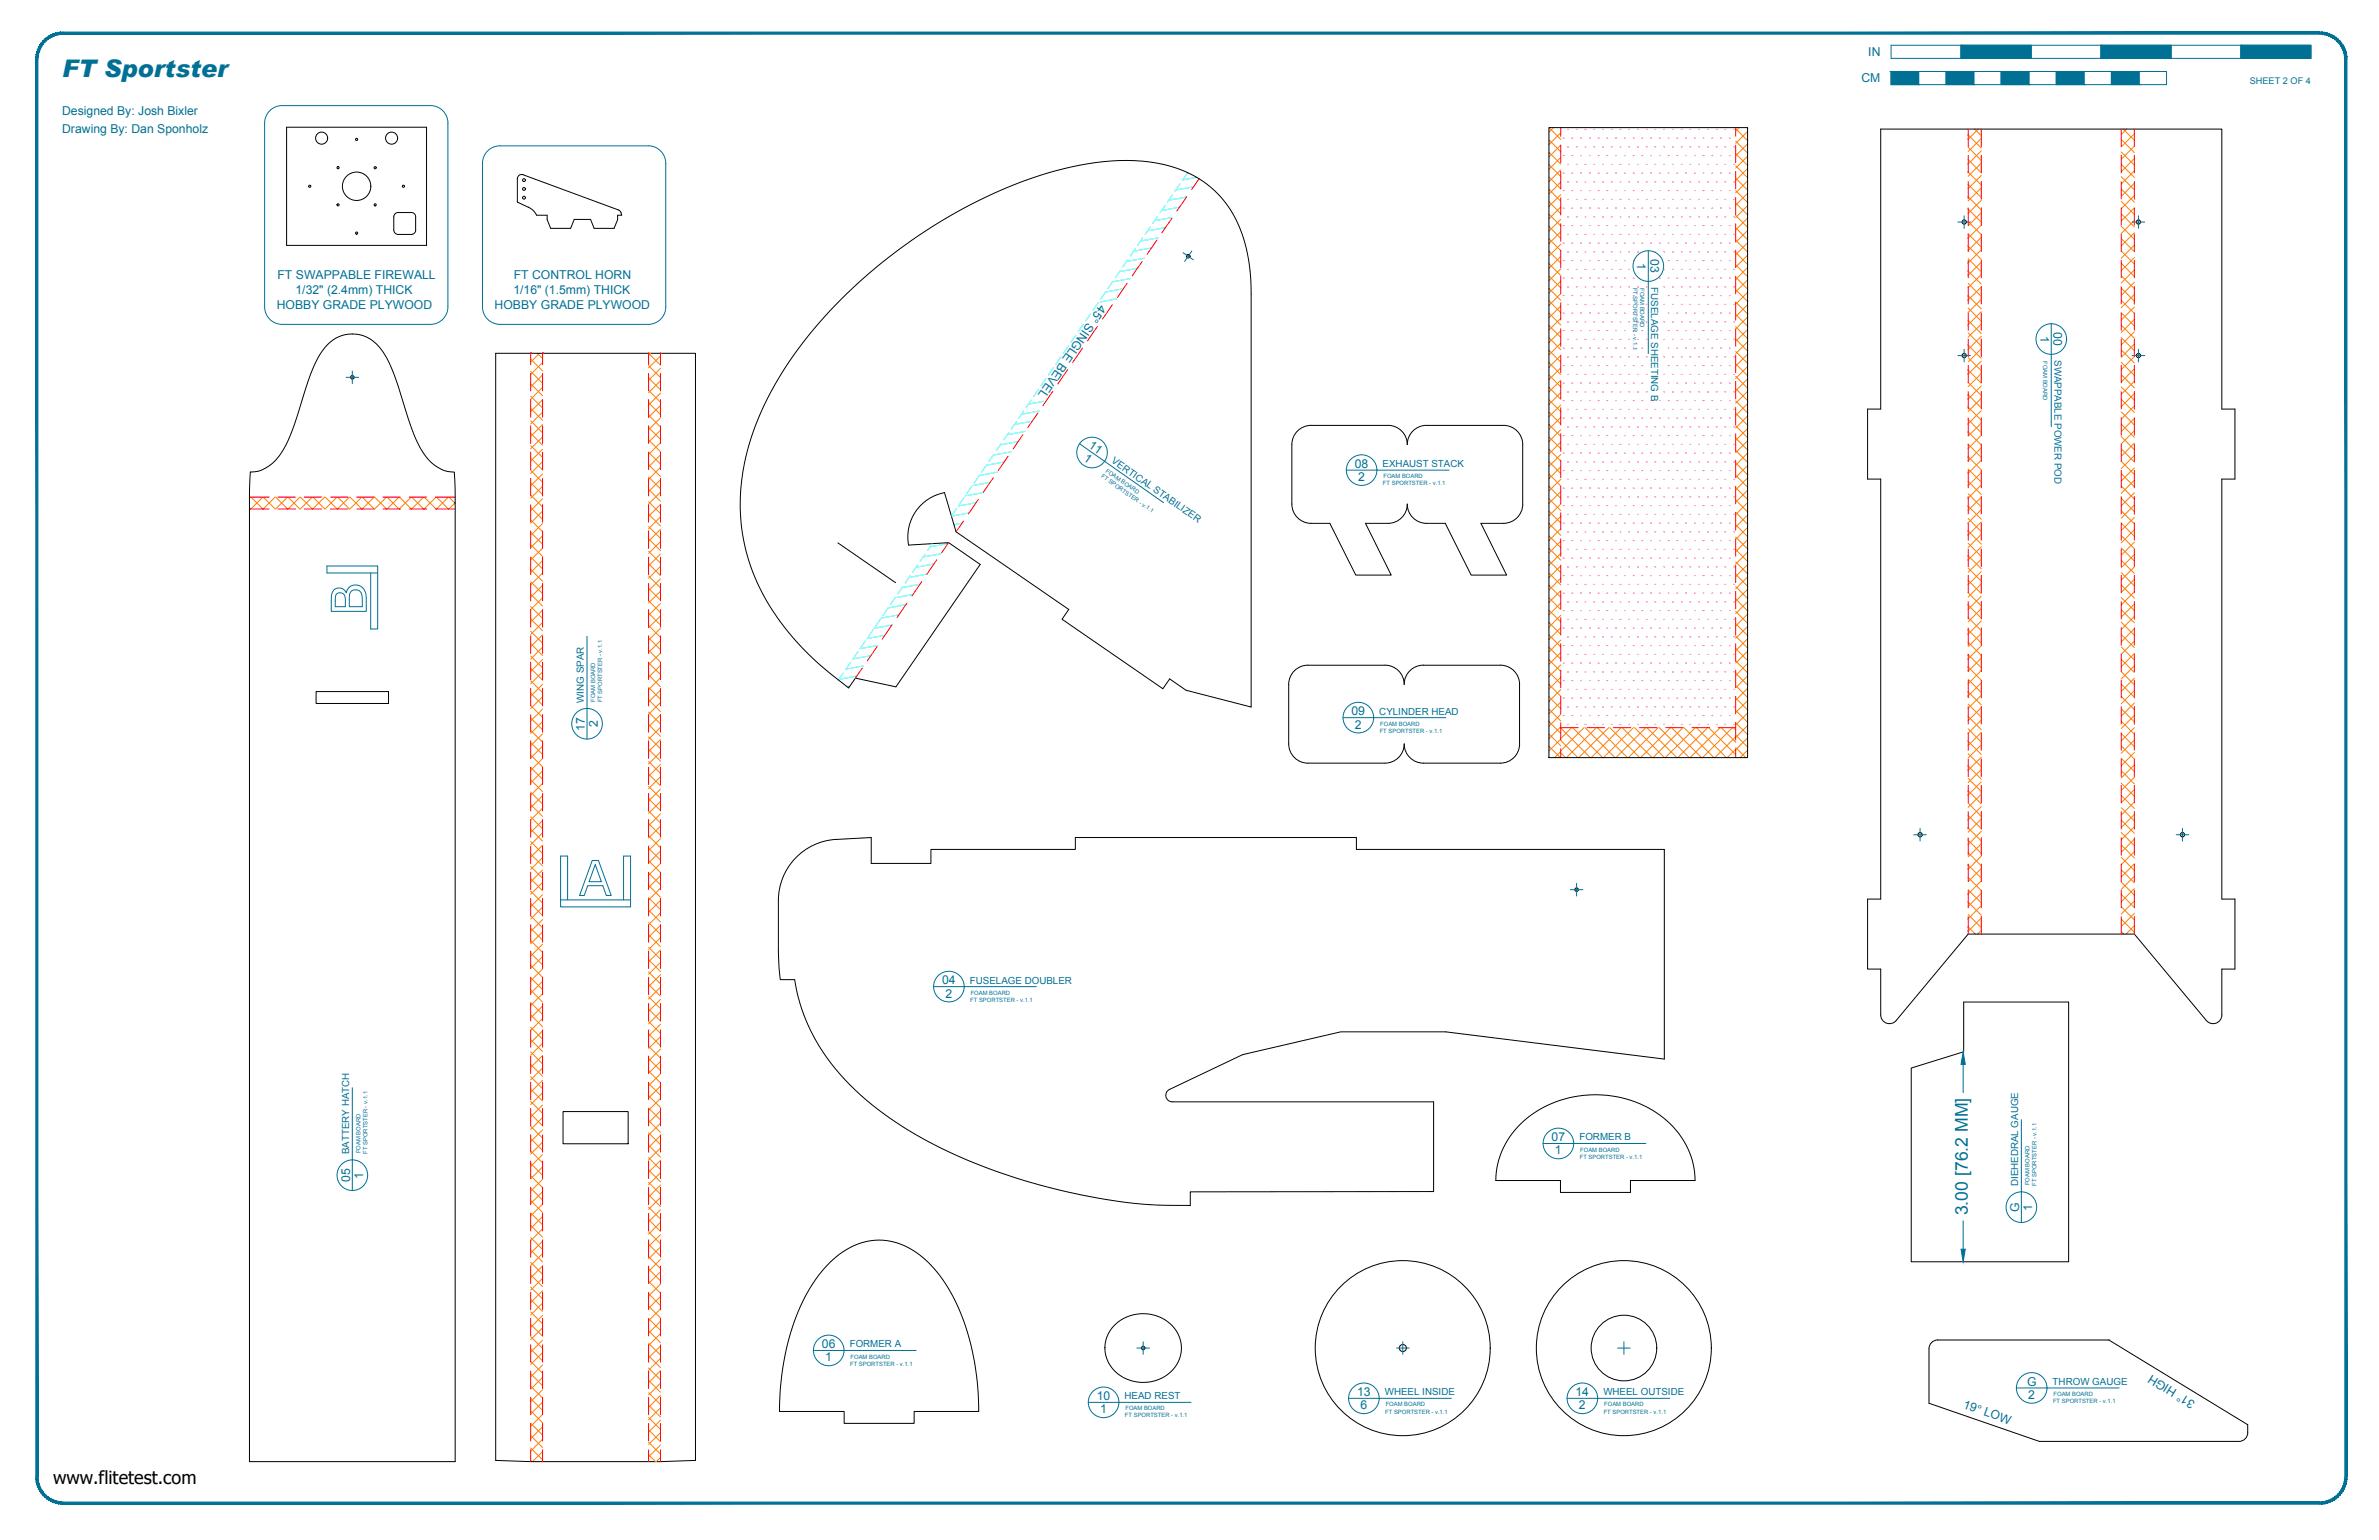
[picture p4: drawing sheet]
<svg xmlns="http://www.w3.org/2000/svg" width="864mm" height="559mm" viewBox="0 0 864 559" stroke-linecap="round" stroke-linejoin="round" font-family="sans-serif">
<defs><g id="words">
<text font-size="8.8" fill="#007095" x="22.6" y="28">FT Sportster</text>
<text font-size="6.6" x="19.2" y="538.4">www.flitetest.com</text>
<text font-size="6.4" fill="#007095" x="714.3" y="441" transform="rotate(-90 714.3 441)">3.00 [76.2 MM]</text>
<g font-size="4.4" fill="#007095">
<text x="678.2" y="20.4">IN</text>
<text x="675.7" y="29.9">CM</text>
<text x="22.6" y="41.8">Designed By: Josh Bixler</text>
<text x="22.6" y="48.2">Drawing By: Dan Sponholz</text>
<text x="594.4" y="95.3" transform="rotate(90 594.4 95.3)">1</text>
<text x="599.1" y="94.1" transform="rotate(90 599.1 94.1)">03</text>
<text x="100.7" y="101.3">FT SWAPPABLE FIREWALL</text>
<text x="186.5" y="101.3">FT CONTROL HORN</text>
<text x="107.3" y="106.7">1/32&quot; (2.4mm) THICK</text>
<text x="186.4" y="106.7">1/16&quot; (1.5mm) THICK</text>
<text x="100.5" y="112">HOBBY GRADE PLYWOOD</text>
<text x="179.6" y="112">HOBBY GRADE PLYWOOD</text>
<text x="399.2" y="110.4" transform="rotate(125 399.2 110.4)">45° SINGLE BEVEL</text>
<text x="740.7" y="121.8" transform="rotate(90 740.7 121.8)">1</text>
<text x="745.4" y="120.6" transform="rotate(90 745.4 120.6)">00</text>
<text x="393.1" y="166.7" transform="rotate(35 393.1 166.7)">1</text>
<text x="394.9" y="162.1" transform="rotate(35 394.9 162.1)">11</text>
<text x="491.8" y="169.8">08</text>
<text x="493" y="174.6">2</text>
<text x="217.1" y="263.9" transform="rotate(-90 217.1 263.9)">2</text>
<text x="490.6" y="259.6">09</text>
<text x="212.3" y="265.1" transform="rotate(-90 212.3 265.1)">17</text>
<text x="491.9" y="264.4">2</text>
<text x="342" y="357.2">04</text>
<text x="343.2" y="362">2</text>
<text x="563.2" y="414.1">07</text>
<text x="564.5" y="418.9">1</text>
<text x="127.1" y="428.9" transform="rotate(-90 127.1 428.9)">05</text>
<text x="131.9" y="427.7" transform="rotate(-90 131.9 427.7)">1</text>
<text x="733" y="439.7" transform="rotate(-90 733 439.7)">G</text>
<text x="737.7" y="439.3" transform="rotate(-90 737.7 439.3)">1</text>
<text x="298.4" y="489.2">06</text>
<text x="299.6" y="494">1</text>
<text x="735.8" y="502.8">G</text>
<text x="398.2" y="508.1">10</text>
<text x="492.6" y="506.6">13</text>
<text x="571.9" y="506.6">14</text>
<text x="736.3" y="507.6">2</text>
<text x="797.2" y="508.6" transform="rotate(-148 797.2 508.6)">31° HIGH</text>
<text x="399.4" y="512.8">1</text>
<text x="493.9" y="511.4">6</text>
<text x="573.2" y="511.4">2</text>
<text x="712.4" y="511" transform="rotate(19 712.4 511)">19° LOW</text>
</g>
<g font-size="3.5" fill="#007095">
<text x="599.4" y="104.2" transform="rotate(90 599.4 104.2)">FUSELAGE SHEETING B</text>
<text x="745.8" y="130.7" transform="rotate(90 745.8 130.7)">SWAPPABLE POWER POD</text>
<text x="403.3" y="167.7" transform="rotate(35 403.3 167.7)">VERTICAL STABILIZER</text>
<text x="501.9" y="169.5">EXHAUST STACK</text>
<text x="212" y="255" transform="rotate(-90 212 255)">WING SPAR</text>
<text x="500.7" y="259.3">CYLINDER HEAD</text>
<text x="352.1" y="356.9">FUSELAGE DOUBLER</text>
<text x="573.3" y="413.8">FORMER B</text>
<text x="126.8" y="418.8" transform="rotate(-90 126.8 418.8)">BATTERY HATCH</text>
<text x="732.6" y="430.4" transform="rotate(-90 732.6 430.4)">DIEHEDRAL GAUGE</text>
<text x="308.4" y="488.9">FORMER A</text>
<text x="745.1" y="502.5">THROW GAUGE</text>
<text x="408.2" y="507.7">HEAD REST</text>
<text x="502.7" y="506.3">WHEEL INSIDE</text>
<text x="582" y="506.3">WHEEL OUTSIDE</text>
</g>
<text font-size="3.3" fill="#007095" x="816.7" y="30.4">SHEET 2 OF 4</text>
<g font-size="2.1" fill="#007095">
<text x="592.8" y="104.3" transform="rotate(90 592.8 104.3)">FT SPORTSTER - v.1.1</text>
<text x="595.4" y="104.5" transform="rotate(90 595.4 104.5)">FOAM BOARD</text>
<text x="741.7" y="131" transform="rotate(90 741.7 131)">FOAM BOARD</text>
<text x="399.6" y="173.2" transform="rotate(35 399.6 173.2)">FT SPORTSTER - v.1.1</text>
<text x="401.2" y="171.1" transform="rotate(35 401.2 171.1)">FOAM BOARD</text>
<text x="502.2" y="173.5">FOAM BOARD</text>
<text x="502" y="176.1">FT SPORTSTER - v.1.1</text>
<text x="216" y="254.7" transform="rotate(-90 216 254.7)">FOAM BOARD</text>
<text x="218.6" y="254.9" transform="rotate(-90 218.6 254.9)">FT SPORTSTER - v.1.1</text>
<text x="501" y="263.3">FOAM BOARD</text>
<text x="500.9" y="265.9">FT SPORTSTER - v.1.1</text>
<text x="352.2" y="363.5">FT SPORTSTER - v.1.1</text>
<text x="352.4" y="360.9">FOAM BOARD</text>
<text x="130.8" y="418.5" transform="rotate(-90 130.8 418.5)">FOAM BOARD</text>
<text x="133.4" y="418.7" transform="rotate(-90 133.4 418.7)">FT SPORTSTER - v.1.1</text>
<text x="573.6" y="417.8">FOAM BOARD</text>
<text x="573.5" y="420.4">FT SPORTSTER - v.1.1</text>
<text x="736.7" y="430.1" transform="rotate(-90 736.7 430.1)">FOAM BOARD</text>
<text x="739.3" y="430.3" transform="rotate(-90 739.3 430.3)">FT SPORTSTER - v.1.1</text>
<text x="308.6" y="495.5">FT SPORTSTER - v.1.1</text>
<text x="308.8" y="492.9">FOAM BOARD</text>
<text x="745.3" y="509.1">FT SPORTSTER - v.1.1</text>
<text x="745.5" y="506.6">FOAM BOARD</text>
<text x="408.4" y="514.3">FT SPORTSTER - v.1.1</text>
<text x="408.5" y="511.8">FOAM BOARD</text>
<text x="502.9" y="512.9">FT SPORTSTER - v.1.1</text>
<text x="503" y="510.3">FOAM BOARD</text>
<text x="582.2" y="512.9">FT SPORTSTER - v.1.1</text>
<text x="582.3" y="510.3">FOAM BOARD</text>
</g>
</g></defs>
<!-- layer: 01 CUT -->
<g fill="none" stroke="#000" stroke-width=".36">
<path d="M104 46.2h50.8v42.8h-50.8zM562.3 46.3h72.1v228.6h-72.1zM143.6 77.4l.9-.3h4.8a1.6 1.6 0 0 1 1.6 1.6v4.8a1.6 1.6 0 0 1-1.6 1.6h-4.8a1.6 1.6 0 0 1-1.6-1.6v-4.8zM191.8 75.2l-4-1.9v-8.4a1.56 1.56 0 0 1 2.1-1.5l34.6 12.8 .8 .7 .4 1.2h-1.5v1.6l-1.3 3.2h-7.2l-1.3-3.3h-6l-1.3 3.3h-7.2l-1.3-3.2v-1.6h-3.8M191.8 75.2l1.5 1 1.5 1.9M179.9 128.2h72.6v401.7l-12.7 .5h-47.2l-12.7-.5zM90.6 180.4l.3-9.1a13.6 13.6 0 0 0 11.7-7.6 64.5 64.5 0 0 0 6.8-17.5 66 66 0 0 1 7.3-18.4 12.8 12.8 0 0 1 22.4 0 52.9 52.9 0 0 1 6.1 14.4 95.1 95.1 0 0 0 7.5 20.6 14.3 14.3 0 0 0 12.2 8.5l.3 9.1v350h-74.6v-350M304.2 197l20.9 14.4M329.8 197.8a16.3 16.3 0 0 1 13.1-19l4.2 14.2 40.9 28.1-2.5 3.6 36.6 25.2 2.5-3.5 5.9 4.1 23.7 6.1v-149.8a55.5 55.5 0 0 0-8.4-32 39.9 39.9 0 0 0-29.8-16.2 92 92 0 0 0-37.4 4.7 185 185 0 0 0-91.3 66.7 100.1 100.1 0 0 0-17.6 40.9 70.9 70.9 0 0 0 15.9 57.7 113.5 113.5 0 0 0 22.5 21l2.4-3.5 14.7 3.1 30.6-44.4-11.4-7.9-14.6 .9M469 182.9v-21.6a7 7 0 0 1 7-7l27.9 .1a7 7 0 0 1 7 6.9 7 7 0 0 1 6.9-7l28 .1a7 7 0 0 1 7 6.9v21.6M469 182.9a7 7 0 0 0 6.9 7h6.9l9.4 18.8h12.8l-9.3-18.8h8.2a7 7 0 0 0 7-7 7 7 0 0 0 6.9 7h6.8l9.4 18.8h12.9l-9.3-18.8h8.2a7 7 0 0 0 7-7M114.8 250.9h26.2v4.4h-26.2z"/>
<path d="M470.2 243.1a6.8 6.8 0 0 1 4.6-1.7h27.9a7 7 0 0 1 7 7 7 7 0 0 1 7-7h27.9a7 7 0 0 1 7 7v21.5a7 7 0 0 1-7 7h-27.9a7 7 0 0 1-7-7 7 7 0 0 1-7 7h-27.9a7 7 0 0 1-7-7v-21.5a7 7 0 0 1 2.4-5.3zM289.2 310.9a22 22 0 0 1 14.3-6.3l12.8-.7v9.4h21.6v-5.1h52.5v-4.3h102v4.3h111.8v76.1l-79.4-9.9h-38.1l-35.6 8.3-26.6 12.6a2.36 2.36 0 0 0-1.3 2.7 2.36 2.36 0 0 0 2.3 1.8h94.9v32.6l-88.3 .1v4.9a195.5 195.5 0 0 1-60.2-9 166.3 166.3 0 0 1-55.3-27.5 74.3 74.3 0 0 1-26.1-36.6l-2-8.8h-5.2l-.7-10.4v-18.3a22.2 22.2 0 0 1 6.6-15.9zM712.8 363.6h38.1v94.2h-57.1v-70.2l19-6zM806.6 368.3a3.2 3.2 0 0 1-2.1 3 3.2 3.2 0 0 1-3.6-1l-26.1-31.4h-60.3l-26.2 31.4a3.2 3.2 0 0 1-3.5 1 3.2 3.2 0 0 1-2.1-3v-16.7h-4.7v-25.4h4.7v-152.4h-4.7v-25.4h4.7v-101.6h123.8v101.6h4.8v25.4h-4.8v152.4h4.8v25.4h-4.8v16.7M204.4 403.3h23.6v11.7h-23.6zM552.1 407.7a40.1 40.1 0 0 1 55.3 1.2 28.7 28.7 0 0 1 7.9 19.5h-23.4v4.3h-25.4v-4.3h-23.5a28.7 28.7 0 0 1 9.1-20.7zM301.4 457.9a23.9 23.9 0 0 1 24.3-6.9 35.4 35.4 0 0 1 18.5 16.4 88.6 88.6 0 0 1 11.1 44.8h-23.5v4.3h-25.4v-4.3h-23.4a88.6 88.6 0 0 1 11-44.8l3-4.4zM404.4 481a14.6 14.6 0 0 1 23.7 4 12.4 12.4 0 0 1-10.3 16.4 13.7 13.7 0 0 1-16.7-11.4 11.6 11.6 0 0 1 3.3-9zM701.2 487.1l1-.6 1.2-.3h62.1l50.4 30.8a6.2 6.2 0 0 1-.5 4.6l-1.4 1.2-1.2 .2h-72.5l-40.1-13.8v-19.8l.3-1.2z"/>
<circle cx="116.8" cy="50.1" r="2.19"/>
<circle cx="129.5" cy="50.6" r=".39"/>
<circle cx="142.2" cy="50.1" r="2.19"/>
<circle cx="112.5" cy="67.6" r=".39"/>
<circle cx="122.7" cy="60.9" r=".39"/>
<circle cx="122.7" cy="74.3" r=".39"/>
<circle cx="129.5" cy="67.6" r="5.2"/>
<circle cx="136.2" cy="60.9" r=".39"/>
<circle cx="136.2" cy="74.3" r=".39"/>
<circle cx="146.4" cy="67.6" r=".39"/>
<circle cx="190.2" cy="65.4" r=".52"/>
<circle cx="190.2" cy="71.7" r=".52"/>
<circle cx="190.2" cy="68.6" r=".52"/>
<circle cx="129.5" cy="84.6" r=".39"/>
<circle cx="431.4" cy="93" r=".65"/>
<circle cx="713" cy="80.6" r=".77"/>
<circle cx="776.3" cy="80.6" r=".77"/>
<circle cx="127.9" cy="136.9" r=".65"/>
<circle cx="713" cy="129" r=".77"/>
<circle cx="776.3" cy="129" r=".77"/>
<circle cx="697" cy="302.9" r=".79"/>
<circle cx="792.3" cy="302.9" r=".79"/>
<circle cx="572.3" cy="322.8" r=".65"/>
<circle cx="415" cy="489.1" r=".65"/>
<circle cx="509.2" cy="489.2" r="31.8"/>
<circle cx="509.2" cy="489.1" r="1.28"/>
<circle cx="589.5" cy="489.2" r="31.8"/>
<circle cx="589.5" cy="489.1" r="11.9"/>
</g>
<!-- layer: CNC -->
<path d="M765.5 486.2h.1" fill="none" stroke="#545454" stroke-width=".36"/>
<!-- layer: 06 CAVITY -->
<g fill="none" stroke="#ff7f00" stroke-width=".36">
<path d="M562.3 59.7l4.3 4.3M562.3 55.3l4.3 4.3M562.3 50.8l4.3 4.3M562.3 46.3l4.3 4.3M564 46.3l-1.7 1.7M566.6 48.2l-4.3 4.2M566.6 52.7l-4.3 4.3M566.6 57.1l-4.3 4.3M630.1 55.7l4.3 4.3M630.1 51.2l4.3 4.3M630.1 46.7l4.3 4.3M631.3 46.3l-1.2 1.2"/>
<path d="M634.1 46.3l.3 .3M634.4 52.2l-4.3 4.3M634.4 56.7l-4.3 4.3M634.4 47.7l-4.3 4.3M714.5 57.9l4.7 4.8M714.5 53.4l4.7 4.8M714.5 49l4.7 4.7M716.8 46.8l2.4 2.4M718.1 46.8l-3.6 3.7M719.2 50.2l-4.7 4.8M719.2 54.7l-4.7 4.8M719.2 59.2l-4.7 4.8"/>
<path d="M770 59.6l4.8 4.8M770 55.1l4.8 4.8M770 50.6l4.8 4.8M770.7 46.8l4.1 4.1M772 46.8l-2 2M774.8 48.5l-4.8 4.8M774.8 53l-4.8 4.8M774.8 57.5l-4.8 4.8M562.3 77.7l4.3 4.3M562.3 73.2l4.3 4.3M562.3 68.7l4.3 4.3M562.3 64.3l4.3 4.2"/>
<path d="M566.6 61.6l-4.3 4.3M566.6 66.1l-4.3 4.3M566.6 70.6l-4.3 4.3M566.6 75.1l-4.3 4.3M566.6 79.6l-4.3 4.3M630.1 78.2l4.3 4.3M630.1 73.7l4.3 4.3M630.1 69.2l4.3 4.3M630.1 64.7l4.3 4.3M630.1 60.2l4.3 4.3M634.4 61.2l-4.3 4.3M634.4 65.7l-4.3 4.3"/>
<path d="M634.4 70.1l-4.3 4.4M634.4 74.6l-4.3 4.3M634.4 79.1l-4.3 4.4M714.5 75.9l4.7 4.8M714.5 71.4l4.7 4.8M714.5 66.9l4.7 4.8M714.5 62.4l4.7 4.8M719.2 63.7l-4.7 4.7M719.2 68.2l-4.7 4.7M719.2 72.7l-4.7 4.7M719.2 77.2l-4.7 4.7M770 77.6l4.8 4.7"/>
<path d="M770 73.1l4.8 4.7M770 68.6l4.8 4.8M770 64.1l4.8 4.8M774.8 62l-4.8 4.8M774.8 66.5l-4.8 4.8M774.8 71l-4.8 4.7M774.8 75.5l-4.8 4.7M774.8 80l-4.8 4.7M562.3 95.7l4.3 4.3M562.3 91.2l4.3 4.3M562.3 86.7l4.3 4.3M562.3 82.2l4.3 4.3"/>
<path d="M566.6 84.1l-4.3 4.3M566.6 88.6l-4.3 4.3M566.6 93.1l-4.3 4.3M566.6 97.6l-4.3 4.2M630.1 96.1l4.3 4.3M630.1 91.6l4.3 4.3M630.1 87.1l4.3 4.4M630.1 82.6l4.3 4.4M634.4 83.6l-4.3 4.3M634.4 88.1l-4.3 4.3M634.4 92.6l-4.3 4.3M634.4 97.1l-4.3 4.3"/>
<path d="M714.5 98.4l4.7 4.7M714.5 93.8l4.7 4.8M714.5 89.4l4.7 4.7M714.5 84.9l4.7 4.7M714.5 80.4l4.7 4.7M719.2 81.7l-4.7 4.7M719.2 86.1l-4.7 4.8M719.2 90.6l-4.7 4.8M719.2 95.1l-4.7 4.8M719.2 99.6l-4.7 4.8M770 95.5l4.8 4.8M770 91.1l4.8 4.7"/>
<path d="M770 86.6l4.8 4.7M770 82.1l4.8 4.7M774.8 84.5l-4.8 4.7M774.8 89l-4.8 4.7M774.8 93.4l-4.8 4.8M774.8 97.9l-4.8 4.8M562.3 118.1l4.3 4.3M562.3 113.6l4.3 4.3M562.3 109.1l4.3 4.3M562.3 104.7l4.3 4.3M562.3 100.2l4.3 4.3M566.6 102l-4.3 4.3"/>
<path d="M566.6 106.5l-4.3 4.3M566.6 111l-4.3 4.3M566.6 115.5l-4.3 4.3M630.1 118.6l4.3 4.3M630.1 114.1l4.3 4.3M630.1 109.6l4.3 4.3M630.1 105.1l4.3 4.3M630.1 100.6l4.3 4.3M634.4 101.6l-4.3 4.3M634.4 115.1l-4.3 4.3M634.4 119.5l-4.3 4.4M634.4 106.1l-4.3 4.3"/>
<path d="M634.4 110.6l-4.3 4.3M714.5 116.3l4.7 4.8M714.5 111.8l4.7 4.8M714.5 107.3l4.7 4.8M714.5 102.8l4.7 4.8M719.2 104.1l-4.7 4.8M719.2 108.6l-4.7 4.8M719.2 113.1l-4.7 4.7M719.2 117.6l-4.7 4.7M770 118l4.8 4.8M770 113.5l4.8 4.8M770 109l4.8 4.8"/>
<path d="M770 104.5l4.8 4.8M770 100l4.8 4.8M774.8 102.4l-4.8 4.8M774.8 106.9l-4.8 4.8M774.8 111.4l-4.8 4.8M774.8 115.9l-4.8 4.8M192.6 139.2l4.4 4.4M192.6 134.8l4.4 4.3M192.6 130.3l4.4 4.3M195.1 128.2l1.9 1.9M195.8 128.2l-3.2 3.2M197 131.6l-4.4 4.3"/>
<path d="M197 136.1l-4.4 4.3M235.4 137.2l4.4 4.3M235.4 132.7l4.4 4.3M235.5 128.2l4.3 4.3M236.2 128.2l-.8 .8M239.8 129.2l-4.4 4.3M239.8 133.7l-4.4 4.3M239.8 138.1l-4.4 4.4M562.3 136.1l4.3 4.3M562.3 131.6l4.3 4.3M562.3 127.1l4.3 4.3M562.3 122.6l4.3 4.3"/>
<path d="M566.6 120l-4.3 4.3M566.6 124.5l-4.3 4.3M566.6 129l-4.3 4.3M566.6 133.5l-4.3 4.3M566.6 138l-4.3 4.3M630.1 136.5l4.3 4.4M630.1 132l4.3 4.3M630.1 127.5l4.3 4.4M630.1 123.1l4.3 4.3M634.4 124l-4.3 4.3M634.4 128.5l-4.3 4.3M634.4 133l-4.3 4.3"/>
<path d="M634.4 137.5l-4.3 4.3M714.5 138.8l4.7 4.7M714.5 134.3l4.7 4.7M714.5 129.8l4.7 4.7M714.5 125.3l4.7 4.7M714.5 120.8l4.7 4.8M719.2 122.1l-4.7 4.7M719.2 126.5l-4.7 4.8M719.2 131l-4.7 4.8M719.2 135.5l-4.7 4.8M770 135.9l4.8 4.8M770 131.5l4.8 4.7"/>
<path d="M770 127l4.8 4.7M770 122.5l4.8 4.7M774.8 120.4l-4.8 4.8M774.8 124.9l-4.8 4.7M774.8 129.4l-4.8 4.7M774.8 133.9l-4.8 4.7M774.8 138.3l-4.8 4.8M192.6 157.2l4.4 4.3M192.6 152.7l4.4 4.3M192.6 148.2l4.4 4.3M192.6 143.7l4.4 4.4M197 140.5l-4.4 4.4"/>
<path d="M197 145l-4.4 4.3M197 149.5l-4.4 4.4M197 154l-4.4 4.3M197 158.5l-4.4 4.3M235.4 159.6l4.4 4.3M235.4 155.1l4.4 4.3M235.4 150.6l4.4 4.3M235.4 146.1l4.4 4.3M235.4 141.6l4.4 4.4M239.8 142.6l-4.4 4.4M239.8 147.1l-4.4 4.4M239.8 151.6l-4.4 4.3"/>
<path d="M239.8 156.1l-4.4 4.3M562.3 158.6l4.3 4.2M562.3 154l4.3 4.3M562.3 149.6l4.3 4.3M562.3 145.1l4.3 4.3M562.3 140.6l4.3 4.3M566.6 142.5l-4.3 4.2M566.6 147l-4.3 4.2M566.6 151.4l-4.3 4.3M566.6 155.9l-4.3 4.3M630.1 159l4.3 4.3M630.1 154.5l4.3 4.3"/>
<path d="M630.1 150l4.3 4.3M630.1 145.5l4.3 4.3M630.1 141l4.3 4.3M634.4 146.5l-4.3 4.3M634.4 151l-4.3 4.3M634.4 155.5l-4.3 4.3M634.4 159.9l-4.3 4.4M634.4 142l-4.3 4.3M714.5 156.7l4.7 4.8M714.5 152.2l4.7 4.8M714.5 147.7l4.7 4.8M714.5 143.2l4.7 4.8"/>
<path d="M719.2 140l-4.7 4.8M719.2 144.5l-4.7 4.8M719.2 149l-4.7 4.8M719.2 153.5l-4.7 4.8M719.2 158l-4.7 4.7M770 158.4l4.8 4.8M770 153.9l4.8 4.8M770 149.4l4.8 4.8M770 144.9l4.8 4.8M770 140.4l4.8 4.8M774.8 142.8l-4.8 4.8M774.8 147.3l-4.8 4.8"/>
<path d="M774.8 151.8l-4.8 4.8M774.8 156.3l-4.8 4.8M192.6 179.7l4.4 4.3M192.6 175.2l4.4 4.3M192.6 170.7l4.4 4.3M192.6 166.2l4.4 4.3M192.6 161.7l4.4 4.3M197 163l-4.4 4.3M197 167.5l-4.4 4.3M197 172l-4.4 4.3M197 176.5l-4.4 4.3M235.4 177.6l4.4 4.3"/>
<path d="M235.4 173.1l4.4 4.3M235.4 168.6l4.4 4.3M235.4 164.1l4.4 4.3M239.8 169.6l-4.4 4.3M239.8 160.6l-4.4 4.3M239.8 165.1l-4.4 4.3M239.8 174.1l-4.4 4.3M239.8 178.6l-4.4 4.3M562.3 176.5l4.3 4.3M562.3 172l4.3 4.3M562.3 167.5l4.3 4.3M562.3 163l4.3 4.3"/>
<path d="M566.6 160.4l-4.3 4.3M566.6 164.9l-4.3 4.3M566.6 169.4l-4.3 4.3M566.6 173.9l-4.3 4.3M566.6 178.4l-4.3 4.3M630.1 176.9l4.3 4.4M630.1 172.5l4.3 4.3M630.1 168l4.3 4.3M630.1 163.5l4.3 4.3M634.4 164.4l-4.3 4.4M634.4 177.9l-4.3 4.3M634.4 168.9l-4.3 4.3"/>
<path d="M634.4 173.4l-4.3 4.4M714.5 179.2l4.7 4.7M714.5 174.7l4.7 4.7M714.5 170.2l4.7 4.8M714.5 165.7l4.7 4.8M714.5 161.2l4.7 4.8M719.2 162.5l-4.7 4.7M719.2 167l-4.7 4.7M719.2 171.5l-4.7 4.7M719.2 176l-4.7 4.7M770 176.4l4.8 4.7M770 171.9l4.8 4.7"/>
<path d="M770 167.4l4.8 4.7M770 162.9l4.8 4.8M774.8 160.8l-4.8 4.8M774.8 165.3l-4.8 4.7M774.8 169.8l-4.8 4.7M774.8 174.3l-4.8 4.7M774.8 178.8l-4.8 4.7M90.6 184.3l.3 .4M90.9 180.4l-.3 .3M91.1 180.4l4.3 4.3M95.4 180.4l-4.3 4.3M95.6 180.4l4.3 4.3"/>
<path d="M99.9 180.4l-4.3 4.3M100.1 180.4l4.3 4.3M104.4 180.4l-4.3 4.3M104.6 180.4l4.3 4.3M108.9 180.4l-4.3 4.3M109.1 180.4l4.3 4.3M113.4 180.4l-4.3 4.3M113.6 180.4l4.3 4.3M117.9 180.4l-4.4 4.3M118.1 180.4l4.3 4.3M122.4 180.4l-4.4 4.3M122.5 180.4l4.4 4.3"/>
<path d="M126.8 180.4l-4.3 4.3M127 180.4l4.3 4.3M131.3 180.4l-4.3 4.3M131.5 180.4l4.3 4.3M135.8 180.4l-4.3 4.3M136 180.4l4.3 4.3M140.3 180.4l-4.3 4.3M140.5 180.4l4.3 4.3M144.8 180.4l-4.3 4.3M145 180.4l4.3 4.3M149.3 180.4l-4.3 4.3M149.5 180.4l4.3 4.3"/>
<path d="M153.8 180.4l-4.3 4.3M154 180.4l4.3 4.3M158.3 180.4l-4.3 4.3M158.5 180.4l4.3 4.3M162.8 180.4l-4.4 4.3M162.9 180.4l2.3 2.3M165.2 182.4l-2.3 2.3M192.6 197.6l4.4 4.3M192.6 193.1l4.4 4.4M192.6 188.7l4.4 4.3M192.6 184.2l4.4 4.3M197 181l-4.4 4.3"/>
<path d="M197 185.5l-4.4 4.3M197 189.9l-4.4 4.4M197 194.4l-4.4 4.3M197 198.9l-4.4 4.3M235.4 195.5l4.4 4.3M235.4 191l4.4 4.4M235.4 186.6l4.4 4.3M235.4 182l4.4 4.4M239.8 192l-4.4 4.4M239.8 196.5l-4.4 4.3M239.8 183.1l-4.4 4.3M239.8 187.6l-4.4 4.3"/>
<path d="M562.3 199l4.3 4.3M562.3 194.5l4.3 4.2M562.3 190l4.3 4.3M562.3 185.5l4.3 4.3M562.3 181l4.3 4.3M566.6 182.9l-4.3 4.3M566.6 187.4l-4.3 4.3M566.6 191.8l-4.3 4.3M566.6 196.3l-4.3 4.3M630.1 199.4l4.3 4.3M630.1 194.9l4.3 4.3M630.1 190.4l4.3 4.3"/>
<path d="M630.1 185.9l4.3 4.3M630.1 181.4l4.3 4.4M634.4 182.4l-4.3 4.3M634.4 186.9l-4.3 4.3M634.4 191.4l-4.3 4.3M634.4 195.9l-4.3 4.3M714.5 197.1l4.7 4.8M714.5 192.6l4.7 4.8M714.5 188.1l4.7 4.8M714.5 183.7l4.7 4.7M719.2 180.4l-4.7 4.8M719.2 184.9l-4.7 4.8"/>
<path d="M719.2 189.4l-4.7 4.8M719.2 193.9l-4.7 4.8M719.2 198.4l-4.7 4.8M770 198.8l4.8 4.8M770 194.3l4.8 4.8M770 189.8l4.8 4.8M770 185.3l4.8 4.8M770 180.8l4.8 4.8M774.8 183.3l-4.8 4.7M774.8 187.7l-4.8 4.8M774.8 192.2l-4.8 4.8M774.8 196.7l-4.8 4.8"/>
<path d="M192.6 215.6l4.4 4.3M192.6 211.1l4.4 4.3M192.6 206.6l4.4 4.3M192.6 202.1l4.4 4.3M197 203.4l-4.4 4.3M197 207.9l-4.4 4.3M197 212.4l-4.4 4.3M197 216.9l-4.4 4.3M235.4 218l4.4 4.3M235.4 213.5l4.4 4.3M235.4 209l4.4 4.3M235.4 204.5l4.4 4.3"/>
<path d="M235.4 200l4.4 4.3M239.8 201l-4.4 4.3M239.8 205.5l-4.4 4.3M239.8 210l-4.4 4.3M239.8 214.5l-4.4 4.3M239.8 219l-4.4 4.3M562.3 216.9l4.3 4.3M562.3 212.4l4.3 4.3M562.3 207.9l4.3 4.3M562.3 203.4l4.3 4.3M566.6 200.8l-4.3 4.3M566.6 205.3l-4.3 4.3"/>
<path d="M566.6 209.8l-4.3 4.3M566.6 214.3l-4.3 4.3M566.6 218.8l-4.3 4.3M630.1 217.4l4.3 4.3M630.1 212.9l4.3 4.3M630.1 208.4l4.3 4.3M630.1 203.9l4.3 4.3M634.4 200.4l-4.3 4.3M634.4 204.9l-4.3 4.3M634.4 209.4l-4.3 4.3M634.4 213.8l-4.3 4.4M634.4 218.3l-4.3 4.3"/>
<path d="M714.5 219.6l4.7 4.7M714.5 215.1l4.7 4.8M714.5 210.6l4.7 4.8M714.5 206.1l4.7 4.8M714.5 201.6l4.7 4.8M719.2 202.9l-4.7 4.8M719.2 207.4l-4.7 4.7M719.2 211.9l-4.7 4.7M719.2 216.4l-4.7 4.7M770 216.8l4.8 4.7M770 212.3l4.8 4.7M770 207.8l4.8 4.7"/>
<path d="M770 203.3l4.8 4.8M774.8 201.2l-4.8 4.8M774.8 205.7l-4.8 4.8M774.8 210.2l-4.8 4.8M774.8 214.7l-4.8 4.7M774.8 219.2l-4.8 4.7M192.6 238l4.4 4.4M192.6 233.5l4.4 4.4M192.6 229.1l4.4 4.3M192.6 224.6l4.4 4.3M192.6 220.1l4.4 4.3M197 221.4l-4.4 4.3"/>
<path d="M197 225.9l-4.4 4.3M197 230.3l-4.4 4.4M197 234.8l-4.4 4.4M197 239.3l-4.4 4.3M235.4 235.9l4.4 4.4M235.4 231.5l4.4 4.3M235.4 227l4.4 4.3M235.4 222.5l4.4 4.3M239.8 223.5l-4.4 4.3M239.8 228l-4.4 4.3M239.8 232.4l-4.4 4.4M239.8 236.9l-4.4 4.4"/>
<path d="M562.3 239.4l4.3 4.3M562.3 234.9l4.3 4.3M562.3 230.4l4.3 4.3M562.3 225.9l4.3 4.3M562.3 221.4l4.3 4.3M566.6 223.3l-4.3 4.3M566.6 227.8l-4.3 4.3M566.6 232.3l-4.3 4.3M566.6 236.8l-4.3 4.2M630.1 239.8l4.3 4.3M630.1 235.3l4.3 4.3M630.1 230.8l4.3 4.4"/>
<path d="M630.1 226.3l4.3 4.3M630.1 221.8l4.3 4.4M634.4 222.8l-4.3 4.3M634.4 227.3l-4.3 4.3M634.4 231.8l-4.3 4.3M634.4 236.3l-4.3 4.3M714.5 237.5l4.7 4.8M714.5 233.1l4.7 4.7M714.5 228.6l4.7 4.7M714.5 224.1l4.7 4.7M719.2 229.8l-4.7 4.8M719.2 220.8l-4.7 4.8"/>
<path d="M719.2 225.3l-4.7 4.8M719.2 234.3l-4.7 4.8M719.2 238.8l-4.7 4.8M770 239.2l4.8 4.8M770 234.7l4.8 4.8M770 230.2l4.8 4.8M770 225.8l4.8 4.7M770 221.3l4.8 4.7M774.8 223.7l-4.8 4.7M774.8 228.1l-4.8 4.8M774.8 232.6l-4.8 4.8M774.8 237.1l-4.8 4.8"/>
<path d="M192.6 256l4.4 4.3M192.6 251.5l4.4 4.3M192.6 247l4.4 4.3M192.6 242.5l4.4 4.3M197 243.8l-4.4 4.4M197 248.3l-4.4 4.3M197 252.8l-4.4 4.3M197 257.3l-4.4 4.3M235.4 258.4l4.4 4.3M235.4 253.9l4.4 4.3M235.4 249.4l4.4 4.3M235.4 244.9l4.4 4.3"/>
<path d="M235.4 240.4l4.4 4.3M239.8 241.4l-4.4 4.4M239.8 245.9l-4.4 4.3M239.8 250.4l-4.4 4.3M239.8 254.9l-4.4 4.3M239.8 259.4l-4.4 4.3M562.3 257.3l4.3 4.3M562.3 252.8l4.3 4.3M562.3 248.3l4.3 4.3M562.3 243.9l4.3 4.3M566.6 241.3l-4.3 4.2M566.6 245.7l-4.3 4.3"/>
<path d="M566.6 250.2l-4.3 4.3M566.6 254.7l-4.3 4.3M566.6 259.2l-4.3 4.3M630.1 257.8l4.3 4.3M630.1 253.3l4.3 4.3M630.1 248.8l4.3 4.3M630.1 244.3l4.3 4.3M634.4 240.8l-4.3 4.3M634.4 245.3l-4.3 4.3M634.4 249.8l-4.3 4.3M634.4 254.2l-4.3 4.4M634.4 258.7l-4.3 4.4"/>
<path d="M714.5 255.5l4.7 4.8M714.5 251l4.7 4.8M714.5 246.5l4.7 4.8M714.5 242l4.7 4.8M719.2 252.3l-4.7 4.7M719.2 256.8l-4.7 4.7M719.2 243.3l-4.7 4.8M719.2 247.8l-4.7 4.8M770 257.2l4.8 4.8M770 252.7l4.8 4.8M770 248.2l4.8 4.8M770 243.7l4.8 4.8"/>
<path d="M774.8 241.6l-4.8 4.8M774.8 246.1l-4.8 4.8M774.8 250.6l-4.8 4.8M774.8 255.1l-4.8 4.8M774.8 259.6l-4.8 4.7M192.6 278.5l4.4 4.3M192.6 274l4.4 4.3M192.6 269.5l4.4 4.3M192.6 265l4.4 4.3M192.6 260.5l4.4 4.3M197 261.8l-4.4 4.3M197 266.3l-4.4 4.3"/>
<path d="M197 270.8l-4.4 4.3M197 275.3l-4.4 4.3M197 279.8l-4.4 4.3M235.4 276.3l4.4 4.4M235.4 271.9l4.4 4.3M235.4 267.4l4.4 4.3M235.4 262.9l4.4 4.3M239.8 263.9l-4.4 4.3M239.8 268.4l-4.4 4.3M239.8 272.9l-4.4 4.3M239.8 277.4l-4.4 4.3M562.3 270.8l4.1 4.1"/>
<path d="M562.3 266.3l4.3 4.3M562.3 261.8l4.3 4.3M566.6 273.2l1.7 1.7M566.6 268.7l6.2 6.2M566.6 264.2l10.7 10.7M566.6 263.7l-4.3 4.3M566.6 268.2l-4.3 4.3M566.6 272.7l-2.3 2.2M570.5 264l-3.9 4M570.9 264l10.9 10.9M575 264l-8.4 8.5M575.4 264l10.9 10.9"/>
<path d="M579.5 264l-10.9 10.9M579.9 264l10.8 10.9M584 264l-10.9 10.9M584.4 264l10.9 10.9M588.5 264l-10.9 10.9M588.9 264l10.8 10.9M593 264l-10.9 10.9M593.4 264l10.8 10.9M597.5 264l-10.9 10.9M597.9 264l10.8 10.9M601.9 264l-10.8 10.9M602.3 264l10.9 10.9"/>
<path d="M606.4 264l-10.8 10.9M606.8 264l10.9 10.9M610.9 264l-10.8 10.9M611.3 264l10.9 10.9M615.4 264l-10.9 10.9M615.8 264l10.9 10.9M619.9 264l-10.8 10.9M620.3 264l9.8 9.8M624.4 264l-10.9 10.9M624.8 264l5.3 5.3M628.9 264l-10.9 10.9M629.3 264l.8 .8"/>
<path d="M630.1 267.3l-7.6 7.6M630.1 271.8l-3.1 3.1M630.1 271.2l3.7 3.7M630.1 266.8l4.3 4.3M630.1 262.3l4.3 4.3M634.4 263.2l-4.3 4.3M634.4 267.7l-4.3 4.3M634.4 272.2l-2.7 2.7M714.5 278l4.7 4.7M714.5 273.5l4.7 4.7M714.5 269l4.7 4.7M714.5 264.5l4.7 4.8"/>
<path d="M714.5 260l4.7 4.8M719.2 261.3l-4.7 4.7M719.2 270.2l-4.7 4.8M719.2 274.7l-4.7 4.8M719.2 279.2l-4.7 4.8M719.2 265.8l-4.7 4.7M770 279.6l4.8 4.8M770 275.1l4.8 4.8M770 270.7l4.8 4.7M770 266.2l4.8 4.7M770 261.7l4.8 4.7M774.8 264.1l-4.8 4.7"/>
<path d="M774.8 268.6l-4.8 4.7M774.8 273.1l-4.8 4.7M774.8 277.6l-4.8 4.7M192.6 296.4l4.4 4.3M192.6 291.9l4.4 4.3M192.6 287.4l4.4 4.4M192.6 282.9l4.4 4.4M197 284.2l-4.4 4.4M197 288.7l-4.4 4.3M197 293.2l-4.4 4.3M197 297.7l-4.4 4.3M235.4 298.8l4.4 4.3"/>
<path d="M235.4 294.3l4.4 4.3M235.4 289.8l4.4 4.3M235.4 285.3l4.4 4.4M235.4 280.9l4.4 4.3M239.8 281.8l-4.4 4.4M239.8 286.3l-4.4 4.4M239.8 290.8l-4.4 4.3M239.8 295.3l-4.4 4.3M239.8 299.8l-4.4 4.3M714.5 295.9l4.7 4.8M714.5 291.4l4.7 4.8M714.5 286.9l4.7 4.8"/>
<path d="M714.5 282.4l4.7 4.8M719.2 283.7l-4.7 4.8M719.2 288.2l-4.7 4.8M719.2 292.7l-4.7 4.8M719.2 297.2l-4.7 4.8M770 297.6l4.8 4.8M770 293.1l4.8 4.8M770 288.6l4.8 4.8M770 284.1l4.8 4.8M774.8 282l-4.8 4.8M774.8 286.5l-4.8 4.8M774.8 291l-4.8 4.8"/>
<path d="M774.8 295.5l-4.8 4.8M774.8 300l-4.8 4.8M192.6 318.9l4.4 4.3M192.6 314.4l4.4 4.3M192.6 309.9l4.4 4.3M192.6 305.4l4.4 4.3M192.6 300.9l4.4 4.3M197 302.2l-4.4 4.3M197 306.7l-4.4 4.3M197 311.2l-4.4 4.3M197 315.7l-4.4 4.3M235.4 316.8l4.4 4.3"/>
<path d="M235.4 312.3l4.4 4.3M235.4 307.8l4.4 4.3M235.4 303.3l4.4 4.3M239.8 304.3l-4.4 4.3M239.8 308.8l-4.4 4.3M239.8 313.3l-4.4 4.3M239.8 317.8l-4.4 4.3M714.5 318.4l4.7 4.7M714.5 313.9l4.7 4.7M714.5 309.4l4.7 4.7M714.5 304.9l4.7 4.8M714.5 300.4l4.7 4.8"/>
<path d="M719.2 301.7l-4.7 4.7M719.2 306.2l-4.7 4.7M719.2 310.7l-4.7 4.7M719.2 315.1l-4.7 4.8M719.2 319.6l-4.7 4.8M770 315.6l4.8 4.7M770 311.1l4.8 4.7M770 306.6l4.8 4.7M770 302.1l4.8 4.7M774.8 304.5l-4.8 4.8M774.8 309l-4.8 4.7M774.8 313.5l-4.8 4.7"/>
<path d="M774.8 318l-4.8 4.7M192.6 336.8l4.4 4.3M192.6 332.3l4.4 4.3M192.6 327.8l4.4 4.4M192.6 323.4l4.4 4.3M197 320.2l-4.4 4.3M197 324.6l-4.4 4.4M197 329.1l-4.4 4.4M197 333.6l-4.4 4.3M197 338.1l-4.4 4.3M235.4 339.2l4.4 4.3M235.4 334.7l4.4 4.3"/>
<path d="M235.4 330.2l4.4 4.4M235.4 325.7l4.4 4.4M235.4 321.3l4.4 4.3M239.8 322.3l-4.4 4.3M239.8 326.7l-4.4 4.4M239.8 331.2l-4.4 4.3M239.8 335.7l-4.4 4.4M714.5 336.3l2.6 2.6M714.5 331.8l4.7 4.8M714.5 327.4l4.7 4.7M714.5 322.9l4.7 4.7M719.2 324.1l-4.7 4.8"/>
<path d="M719.2 328.6l-4.7 4.8M719.2 333.1l-4.7 4.8M719.2 337.6l-1.3 1.3M770 338l1 .9M770 333.5l4.8 4.8M770 329l4.8 4.8M770 324.5l4.8 4.8M770 320.1l4.8 4.7M774.8 322.4l-4.8 4.8M774.8 326.9l-4.8 4.8M774.8 331.4l-4.8 4.8M774.8 335.9l-3 3"/>
<path d="M192.6 359.3l4.4 4.3M192.6 354.8l4.4 4.3M192.6 350.3l4.4 4.3M192.6 345.8l4.4 4.3M192.6 341.3l4.4 4.3M197 342.6l-4.4 4.3M197 347.1l-4.4 4.3M197 351.6l-4.4 4.3M197 356.1l-4.4 4.3M235.4 357.2l4.4 4.3M235.4 352.7l4.4 4.3M235.4 348.2l4.4 4.3"/>
<path d="M235.4 343.7l4.4 4.3M239.8 340.2l-4.4 4.3M239.8 344.7l-4.4 4.3M239.8 349.2l-4.4 4.3M239.8 353.7l-4.4 4.3M239.8 358.2l-4.4 4.3M192.6 377.2l4.4 4.4M192.6 372.8l4.4 4.3M192.6 368.3l4.4 4.3M192.6 363.8l4.4 4.3M197 360.6l-4.4 4.3M197 365.1l-4.4 4.3"/>
<path d="M197 369.5l-4.4 4.4M197 374.1l-4.4 4.3M197 378.5l-4.4 4.4M235.4 379.6l4.4 4.4M235.4 375.2l4.4 4.3M235.4 370.6l4.4 4.4M235.4 366.2l4.4 4.3M235.4 361.7l4.4 4.3M239.8 362.7l-4.4 4.3M239.8 367.2l-4.4 4.3M239.8 371.7l-4.4 4.3M239.8 376.1l-4.4 4.4"/>
<path d="M192.6 399.7l4.4 4.3M192.6 395.2l4.4 4.3M192.6 390.7l4.4 4.3M192.6 386.2l4.4 4.3M192.6 381.7l4.4 4.4M197 383l-4.4 4.3M197 387.5l-4.4 4.3M197 392l-4.4 4.3M197 396.5l-4.4 4.3M235.4 397.6l4.4 4.3M235.4 393.1l4.4 4.3M235.4 388.6l4.4 4.3"/>
<path d="M235.4 384.1l4.4 4.3M239.8 380.6l-4.4 4.4M239.8 394.1l-4.4 4.3M239.8 385.1l-4.4 4.3M239.8 389.6l-4.4 4.3M239.8 398.6l-4.4 4.3M192.6 417.7l4.4 4.3M192.6 413.2l4.4 4.3M192.6 408.7l4.4 4.3M192.6 404.2l4.4 4.3M197 401l-4.4 4.3M197 405.5l-4.4 4.3"/>
<path d="M197 410l-4.4 4.3M197 414.5l-4.4 4.3M197 418.9l-4.4 4.4M235.4 415.6l4.4 4.3M235.4 411.1l4.4 4.3M235.4 406.6l4.4 4.3M235.4 402.1l4.4 4.3M239.8 416.6l-4.4 4.3M239.8 403.1l-4.4 4.3M239.8 407.6l-4.4 4.3M239.8 412.1l-4.4 4.3M192.6 435.6l4.4 4.3"/>
<path d="M192.6 431.1l4.4 4.3M192.6 426.6l4.4 4.3M192.6 422.1l4.4 4.4M197 423.4l-4.4 4.4M197 427.9l-4.4 4.3M197 432.4l-4.4 4.3M197 436.9l-4.4 4.3M235.4 438l4.4 4.3M235.4 433.5l4.4 4.3M235.4 429l4.4 4.3M235.4 424.5l4.4 4.4M235.4 420l4.4 4.4"/>
<path d="M239.8 421l-4.4 4.4M239.8 425.5l-4.4 4.3M239.8 430l-4.4 4.3M239.8 434.5l-4.4 4.3M239.8 439l-4.4 4.3M192.6 458.1l4.4 4.3M192.6 453.6l4.4 4.3M192.6 449.1l4.4 4.3M192.6 444.6l4.4 4.3M192.6 440.1l4.4 4.3M197 441.4l-4.4 4.3M197 445.9l-4.4 4.3"/>
<path d="M197 450.4l-4.4 4.3M197 454.9l-4.4 4.3M197 459.4l-4.4 4.3M235.4 456l4.4 4.3M235.4 451.5l4.4 4.3M235.4 447l4.4 4.3M235.4 442.5l4.4 4.3M239.8 443.5l-4.4 4.3M239.8 448l-4.4 4.3M239.8 452.5l-4.4 4.3M239.8 457l-4.4 4.3M192.6 476l4.4 4.3"/>
<path d="M192.6 471.5l4.4 4.4M192.6 467l4.4 4.4M192.6 462.5l4.4 4.4M197 463.8l-4.4 4.4M197 468.3l-4.4 4.4M197 472.8l-4.4 4.4M197 477.3l-4.4 4.3M235.4 478.4l4.4 4.3M235.4 473.9l4.4 4.4M235.4 469.4l4.4 4.3M235.4 464.9l4.4 4.4M235.4 460.5l4.4 4.3"/>
<path d="M239.8 461.4l-4.4 4.4M239.8 466l-4.4 4.3M239.8 470.4l-4.4 4.4M239.8 474.9l-4.4 4.3M239.8 479.4l-4.4 4.3M192.6 498.5l4.4 4.3M192.6 494l4.4 4.3M192.6 489.5l4.4 4.3M192.6 485l4.4 4.3M192.6 480.5l4.4 4.3M197 481.8l-4.4 4.3M197 486.3l-4.4 4.3"/>
<path d="M197 490.8l-4.4 4.3M197 495.3l-4.4 4.3M197 499.8l-4.4 4.3M235.4 496.4l4.4 4.3M235.4 491.9l4.4 4.3M235.4 487.4l4.4 4.3M235.4 482.9l4.4 4.3M239.8 483.9l-4.4 4.3M239.8 488.4l-4.4 4.3M239.8 492.9l-4.4 4.3M239.8 497.4l-4.4 4.3M192.6 516.4l4.4 4.4"/>
<path d="M192.6 512l4.4 4.3M192.6 507.5l4.4 4.3M192.6 503l4.4 4.3M197 504.3l-4.4 4.3M197 508.8l-4.4 4.3M197 513.2l-4.4 4.4M197 517.7l-4.4 4.3M235.4 518.8l4.4 4.3M235.4 514.3l4.4 4.4M235.4 509.9l4.4 4.3M235.4 505.4l4.4 4.3M235.4 500.9l4.4 4.3"/>
<path d="M239.8 501.9l-4.4 4.3M239.8 506.4l-4.4 4.3M239.8 510.9l-4.4 4.3M239.8 515.3l-4.4 4.4M239.8 519.8l-4.4 4.3M192.6 529.9l.5 .5M192.6 525.4l4.4 4.3M192.6 520.9l4.4 4.3M197 522.2l-4.4 4.3M197 526.7l-3.7 3.7M235.4 527.8l2.6 2.6M235.4 523.3l4.4 4.3"/>
<path d="M239.8 524.3l-4.4 4.3M239.8 528.8l-1.6 1.6"/>
</g>
<!-- layer: CNC -->
<path d="M192.6 128h.1M197 128h.1M235.4 128.3h.1M239.8 128.3h.1" fill="none" stroke="#ff003f" stroke-width=".36"/>
<!-- layer: 02 SCORE -->
<g fill="none" stroke="#f00" stroke-width=".36">
<path d="M566.6 46.3v3.2M566.6 52.7v6.3M630.1 46.3v3.2M630.1 52.7v6.3M714.5 46.8v6.4M714.5 56.4v6.3M719.2 46.8v6.4M719.2 56.4v6.3M770 46.8v6.4M770 56.4v6.3M774.8 46.8v6.4M774.8 56.4v6.3"/>
<path d="M425.4 79.2l-3.6 5.3M430.8 71.4l-3.6 5.2M435.3 64.9l-2.7 3.9M566.6 62.2v6.3M566.6 71.7v6.4M630.1 62.2v6.3M630.1 71.7v6.4M714.5 65.9v6.3M714.5 75.4v6.4M719.2 65.9v6.3M719.2 75.4v6.4M770 65.9v6.3"/>
<path d="M770 75.4v6.4M774.8 65.9v6.3M774.8 75.4v6.4M414.6 94.9l-3.6 5.3M420 87.1l-3.6 5.2M566.6 81.2v6.4M566.6 90.8v6.3M630.1 81.2v6.4M630.1 90.8v6.3M714.5 84.9v6.4M714.5 94.5v6.3M719.2 84.9v6.4"/>
<path d="M719.2 94.5v6.3M770 84.9v6.4M770 94.5v6.3M774.8 84.9v6.4M774.8 94.5v6.3M398.4 118.5l-3.6 5.2M403.8 110.6l-3.6 5.2M409.2 102.8l-3.6 5.2M566.6 100.3v6.3M566.6 109.8v6.4M566.6 119.3v6.4M630.1 100.3v6.3"/>
<path d="M630.1 109.8v6.4M630.1 119.3v6.4M714.5 104v6.3M714.5 113.5v6.4M719.2 104v6.3M719.2 113.5v6.4M770 104v6.3M770 113.5v6.4M774.8 104v6.3M774.8 113.5v6.4M192.6 128v4.3M192.6 135.5v6.4"/>
<path d="M197 128v4.3M197 135.5v6.4M235.4 128v4.3M235.4 135.5v6.4M239.8 128v4.3M239.8 135.5v6.4M387.6 134.1l-3.6 5.3M393 126.3l-3.6 5.2M566.6 128.9v6.3M566.6 138.4v6.3M630.1 128.9v6.3M630.1 138.4v6.3"/>
<path d="M714.5 123v6.4M714.5 132.6v6.3M719.2 123v6.4M719.2 132.6v6.3M770 123v6.4M770 132.6v6.3M774.8 123v6.4M774.8 132.6v6.3M192.6 145v6.4M192.6 154.6v6.3M197 145v6.4M197 154.6v6.3"/>
<path d="M235.4 145v6.4M235.4 154.6v6.3M239.8 145v6.4M239.8 154.6v6.3M371.4 157.7l-3.6 5.2M376.8 149.9l-3.6 5.2M382.2 142l-3.6 5.2M566.6 147.9v6.4M566.6 157.4v6.4M630.1 147.9v6.4M630.1 157.4v6.4M714.5 142.1v6.3"/>
<path d="M714.5 151.6v6.4M719.2 142.1v6.3M719.2 151.6v6.4M770 142.1v6.3M770 151.6v6.4M774.8 142.1v6.3M774.8 151.6v6.4M192.6 164.1v6.3M192.6 173.6v6.4M197 164.1v6.3M197 173.6v6.4M235.4 164.1v6.3"/>
<path d="M235.4 173.6v6.4M239.8 164.1v6.3M239.8 173.6v6.4M360.6 173.4l-3.6 5.2M366 165.5l-3.6 5.3M566.6 167v6.3M566.6 176.5v6.3M630.1 167v6.3M630.1 176.5v6.3M714.5 161.1v6.4M714.5 170.7v6.3M719.2 161.1v6.4"/>
<path d="M719.2 170.7v6.3M770 161.1v6.4M770 170.7v6.3M774.8 161.1v6.4M774.8 170.7v6.3M90.6 180.4h7.1M90.6 184.7h7.1M100.9 180.4h6.4M100.9 184.7h6.4M110.4 180.4h6.4M110.4 184.7h6.4M120 180.4h6.3"/>
<path d="M120 184.7h6.3M129.5 180.4h6.3M129.5 184.7h6.3M139 180.4h6.4M139 184.7h6.4M148.5 180.4h6.4M148.5 184.7h6.4M158.1 180.4h7.1M158.1 184.7h7.1M192.6 183.1v6.4M192.6 192.7v6.3M197 183.1v6.4"/>
<path d="M197 192.7v6.3M235.4 183.1v6.4M235.4 192.7v6.3M239.8 183.1v6.4M239.8 192.7v6.3M344.3 196.9l-2.5 3.7M349.8 189.1l-2.7 3.9M355.2 181.2l-3.6 5.3M566.6 186v6.4M566.6 195.5v6.4M630.1 186v6.4M630.1 195.5v6.4"/>
<path d="M714.5 180.2v6.3M714.5 189.7v6.4M714.5 199.2v6.4M719.2 180.2v6.3M719.2 189.7v6.4M719.2 199.2v6.4M770 180.2v6.3M770 189.7v6.4M770 199.2v6.4M774.8 180.2v6.3M774.8 189.7v6.4M774.8 199.2v6.4"/>
<path d="M192.6 202.2v6.3M192.6 211.7v6.4M197 202.2v6.3M197 211.7v6.4M235.4 202.2v6.3M235.4 211.7v6.4M239.8 202.2v6.3M239.8 211.7v6.4M329.2 218.9l-3.6 5.2M334.6 211l-3.6 5.3M340 203.2l-3.6 5.2M566.6 205.1v6.3"/>
<path d="M566.6 214.6v6.3M630.1 205.1v6.3M630.1 214.6v6.3M714.5 208.8v6.3M714.5 218.3v6.3M719.2 208.8v6.3M719.2 218.3v6.3M770 208.8v6.3M770 218.3v6.3M774.8 208.8v6.3M774.8 218.3v6.3M192.6 221.2v6.4"/>
<path d="M192.6 230.8v6.3M197 221.2v6.4M197 230.8v6.3M235.4 221.2v6.4M235.4 230.8v6.3M239.8 221.2v6.4M239.8 230.8v6.3M318.4 234.6l-3.6 5.2M323.8 226.7l-3.6 5.2M566.6 224.1v6.4M566.6 233.6v6.4M630.1 224.1v6.4"/>
<path d="M630.1 233.6v6.4M714.5 227.8v6.4M714.5 237.3v6.4M719.2 227.8v6.4M719.2 237.3v6.4M770 227.8v6.4M770 237.3v6.4M774.8 227.8v6.4M774.8 237.3v6.4M192.6 240.3v6.3M192.6 249.8v6.4M192.6 259.3v6.4"/>
<path d="M197 240.3v6.3M197 249.8v6.4M197 259.3v6.4M235.4 240.3v6.3M235.4 249.8v6.4M235.4 259.3v6.4M239.8 240.3v6.3M239.8 249.8v6.4M239.8 259.3v6.4M313 242.4l-2.5 3.7M566.6 243.2v6.3M566.6 252.7v6.3"/>
<path d="M630.1 243.2v6.3M630.1 252.7v6.3M714.5 246.9v6.3M714.5 256.4v6.3M719.2 246.9v6.3M719.2 256.4v6.3M770 246.9v6.3M770 256.4v6.3M774.8 246.9v6.3M774.8 256.4v6.3M192.6 268.9v6.3M192.6 278.4v6.3"/>
<path d="M197 268.9v6.3M197 278.4v6.3M235.4 268.9v6.3M235.4 278.4v6.3M239.8 268.9v6.3M239.8 278.4v6.3M566.6 264h6.3M566.6 262.2v6.4M566.6 271.7v3.2M576.1 264h6.4M585.6 264h6.4M595.2 264h6.3"/>
<path d="M604.7 264h6.3M614.2 264h6.4M623.7 264h6.4M630.1 262.2v6.4M630.1 271.7v3.2M714.5 265.9v6.4M714.5 275.4v6.4M719.2 265.9v6.4M719.2 275.4v6.4M770 265.9v6.4M770 275.4v6.4M774.8 265.9v6.4"/>
<path d="M774.8 275.4v6.4M192.6 287.9v6.4M192.6 297.4v6.4M197 287.9v6.4M197 297.4v6.4M235.4 287.9v6.4M235.4 297.4v6.4M239.8 287.9v6.4M239.8 297.4v6.4M714.5 285v6.3M714.5 294.5v6.3M719.2 285v6.3"/>
<path d="M719.2 294.5v6.3M770 285v6.3M770 294.5v6.3M774.8 285v6.3M774.8 294.5v6.3M192.6 307v6.3M192.6 316.5v6.3M197 307v6.3M197 316.5v6.3M235.4 307v6.3M235.4 316.5v6.3M239.8 307v6.3"/>
<path d="M239.8 316.5v6.3M714.5 304v6.4M714.5 313.5v6.4M719.2 304v6.4M719.2 313.5v6.4M770 304v6.4M770 313.5v6.4M774.8 304v6.4M774.8 313.5v6.4M192.6 326v6.4M192.6 335.5v6.4M197 326v6.4"/>
<path d="M197 335.5v6.4M235.4 326v6.4M235.4 335.5v6.4M239.8 326v6.4M239.8 335.5v6.4M714.5 323.1v6.3M714.5 332.6v6.3M719.2 323.1v6.3M719.2 332.6v6.3M770 323.1v6.3M770 332.6v6.3M774.8 323.1v6.3"/>
<path d="M774.8 332.6v6.3M192.6 345.1v6.3M192.6 354.6v6.3M197 345.1v6.3M197 354.6v6.3M235.4 345.1v6.3M235.4 354.6v6.3M239.8 345.1v6.3M239.8 354.6v6.3M192.6 364.1v6.4M192.6 373.6v6.4M197 364.1v6.4"/>
<path d="M197 373.6v6.4M235.4 364.1v6.4M235.4 373.6v6.4M239.8 364.1v6.4M239.8 373.6v6.4M192.6 383.2v6.3M192.6 392.7v6.3M197 383.2v6.3M197 392.7v6.3M235.4 383.2v6.3M235.4 392.7v6.3M239.8 383.2v6.3"/>
<path d="M239.8 392.7v6.3M192.6 402.2v6.4M192.6 411.7v6.4M197 402.2v6.4M197 411.7v6.4M235.4 402.2v6.4M235.4 411.7v6.4M239.8 402.2v6.4M239.8 411.7v6.4M192.6 421.3v6.3M192.6 430.8v6.3M197 421.3v6.3"/>
<path d="M197 430.8v6.3M235.4 421.3v6.3M235.4 430.8v6.3M239.8 421.3v6.3M239.8 430.8v6.3M192.6 440.3v6.4M192.6 449.8v6.4M192.6 459.4v6.3M197 440.3v6.4M197 449.8v6.4M197 459.4v6.3M235.4 440.3v6.4"/>
<path d="M235.4 449.8v6.4M235.4 459.4v6.3M239.8 440.3v6.4M239.8 449.8v6.4M239.8 459.4v6.3M192.6 468.9v6.3M192.6 478.4v6.4M197 468.9v6.3M197 478.4v6.4M235.4 468.9v6.3M235.4 478.4v6.4M239.8 468.9v6.3"/>
<path d="M239.8 478.4v6.4M192.6 487.9v6.4M192.6 497.5v6.3M197 487.9v6.4M197 497.5v6.3M235.4 487.9v6.4M235.4 497.5v6.3M239.8 487.9v6.4M239.8 497.5v6.3M192.6 507v6.3M192.6 516.5v6.4M197 507v6.3"/>
<path d="M197 516.5v6.4M235.4 507v6.3M235.4 516.5v6.4M239.8 507v6.3M239.8 516.5v6.4M192.6 526v4.4M197 526v4.4M235.4 526v4.4M239.8 526v4.4"/>
</g>
<!-- layer: 04 BEVEL -->
<g fill="none" stroke="#0ff" stroke-width=".36">
<path d="M420.2 78.5l-1.8 2.6M422.9 74.6l-1.8 2.6M425.6 78.9l-6.5 1.2M425.6 70.7l-1.8 2.6M428.2 75.2l-6.5 1.2M428.3 66.8l-1.8 2.6M430.7 71.5l-6.5 1.2M431.2 62.6l-2 2.8M433.3 67.8l-6.5 1.2M434.4 64.3l-5.1 1M406.7 98.1l-1.8 2.6M409.4 94.2l-1.8 2.6"/>
<path d="M412.1 90.3l-1.8 2.6M412.9 97.4l-6.5 1.2M414.8 86.4l-1.8 2.6M415.4 93.7l-6.4 1.2M417.5 82.4l-1.8 2.7M418 90l-6.5 1.2M420.5 86.3l-6.5 1.2M423.1 82.6l-6.5 1.2M393.2 117.7l-1.8 2.7M395.9 113.8l-1.8 2.6M398.6 109.9l-1.8 2.6M404 102.1l-1.8 2.6"/>
<path d="M405.3 108.5l-5.9 1.1M407.8 104.8l-6.5 1.2-1.8 2.6M410.3 101.1l-6.4 1.2M379.7 137.4l-1.8 2.6M382.4 133.4l-1.8 2.7M385.1 129.5l-1.8 2.6M387.8 125.6l-1.8 2.6M390.5 121.7l-1.8 2.6M366.2 157l-1.8 2.6M368.9 153l-1.8 2.7M371.6 149.1l-1.8 2.6M372.2 156.5l-6.5 1.2"/>
<path d="M374.3 145.2l-1.8 2.6M374.7 152.9l-6.5 1.1M377 141.3l-1.8 2.6M377.2 149.2l-6.4 1.1M378.9 145.6l-5.6 1.1M352.7 176.6l-1.8 2.6M355.4 172.7l-1.8 2.6M356.9 178.7l-6.5 1.2M358.1 168.7l-1.8 2.7M359.4 175l-6.5 1.2M360.8 164.8l-1.8 2.6M362 171.3l-6.5 1.2"/>
<path d="M363.5 160.9l-1.8 2.6M364.5 167.6l-6.5 1.2M367.1 163.9l-6.5 1.2M369.6 160.2l-6.5 1.2M338.4 197.3l-1.7 2.5M344.1 197.2l-6.4 1.2M347.3 184.4l-1.9 2.8M349.2 189.8l-2.9 .6M350 180.5l-1.8 2.6M351.8 186.1l-6.4 1.2M354.3 182.4l-6.5 1.2M325 216.8l-1.8 2.6"/>
<path d="M327.7 212.9l-1.8 2.6M328.9 219.4l-6.5 1.2M330.4 208.9l-1.8 2.7M331.4 215.7l-6.5 1.2M333.1 205l-1.8 2.6M334 212l-6.5 1.2M335.8 201.1l-1.8 2.6M336.5 208.3l-6.5 1.2M339 204.6l-6.4 1.2M341.6 200.9l-6.5 1.2M311.5 236.4l-1.8 2.6M314.2 232.5l-1.8 2.6"/>
<path d="M316.1 237.9l-6.5 1.2M316.9 228.6l-1.8 2.6M318.7 234.2l-6.5 1.2M319.6 224.6l-1.8 2.6M321.2 230.5l-6.5 1.2M322.3 220.7l-1.8 2.6M323.8 226.8l-6.5 1.2M326.3 223.1l-6.5 1.2M306.1 244.2l-1.7 2.6M308.5 249l-1 .2M308.8 240.3l-1.8 2.6M311 245.3l-6.4 1.2"/>
<path d="M313.6 241.6l-6.5 1.2"/>
</g>
<!-- layer: 24 DIMENSIONS -->
<g fill="none" stroke="#007095" stroke-width=".36">
<path d="M713 78.3v4.6M776.3 78.3v4.6M429.5 91.7l3.7 2.6M432.6 91.1l-2.6 3.8M710.7 80.6h4.6M774 80.6h4.6M125.6 136.9h4.6M127.9 134.6v4.6M710.7 129h4.6M713 126.7v4.6M774 129h4.6M776.3 126.7v4.6"/>
<path d="M215 312.2h2.2l4.7 12.7h-1.8l-1.3-3.5h-5.5l-1.2 3.5h-1.7zM216.1 313.7l2.2 6.2h-4.4zM694.7 302.9h4.6M697 300.6v4.6M790 302.9h4.5M792.3 300.6v4.6M203.5 326.5h25.4M206 326.5v-15.9h-2.5v18.5h25.4v-18.5h-2.5v15.9M570 322.8h4.6M572.3 320.5v4.6M712.6 386.2v10.3M712.6 443v10.3"/>
<path d="M412.7 489.2h4.6M415 486.9v4.5M506.9 489.2h4.6M509.2 486.9v4.5M587.2 489.2h4.6M589.5 486.9v4.5"/>
</g>
<!-- layer: 07 DE-PAPER -->
<g fill="none" stroke="#f0f" stroke-width=".36">
<path d="M567.4 50.1h.1M567.4 56.5h.1M569 46.9h.1M569 53.3h.1M569 59.6h.1M570.6 50.1h.1M570.6 56.5h.1M572.2 46.9h.1M572.2 53.3h.1M572.2 59.6h.1M573.8 50.1h.1M573.8 56.5h.1"/>
<path d="M575.4 46.9h.1M575.4 53.3h.1M575.4 59.6h.1M576.9 50.1h.1M576.9 56.5h.1M578.5 46.9h.1M578.5 53.3h.1M578.5 59.6h.1M580.1 50.1h.1M580.1 56.5h.1M581.7 46.9h.1M581.7 53.3h.1"/>
<path d="M581.7 59.6h.1M583.3 50.1h.1M583.3 56.5h.1M584.9 46.9h.1M584.9 53.3h.1M584.9 59.6h.1M586.5 50.1h.1M586.5 56.5h.1M588.1 46.9h.1M588.1 53.3h.1M588.1 59.6h.1M589.6 50.1h.1"/>
<path d="M589.6 56.5h.1M591.2 46.9h.1M591.2 53.3h.1M591.2 59.6h.1M592.8 50.1h.1M592.8 56.5h.1M594.4 46.9h.1M594.4 53.3h.1M594.4 59.6h.1M596 50.1h.1M596 56.5h.1M597.6 46.9h.1"/>
<path d="M597.6 53.3h.1M597.6 59.6h.1M599.2 50.1h.1M599.2 56.5h.1M600.8 46.9h.1M600.8 53.3h.1M600.8 59.6h.1M602.3 50.1h.1M602.3 56.5h.1M603.9 46.9h.1M603.9 53.3h.1M603.9 59.6h.1"/>
<path d="M605.5 50.1h.1M605.5 56.5h.1M607.1 46.9h.1M607.1 53.3h.1M607.1 59.6h.1M608.7 50.1h.1M608.7 56.5h.1M610.3 46.9h.1M610.3 53.3h.1M610.3 59.6h.1M611.9 50.1h.1M611.9 56.5h.1"/>
<path d="M613.5 46.9h.1M613.5 53.3h.1M613.5 59.6h.1M615 50.1h.1M615 56.5h.1M616.6 46.9h.1M616.6 53.3h.1M616.6 59.6h.1M618.2 50.1h.1M618.2 56.5h.1M619.8 46.9h.1M619.8 53.3h.1"/>
<path d="M619.8 59.6h.1M621.4 50.1h.1M621.4 56.5h.1M623 46.9h.1M623 53.3h.1M623 59.6h.1M624.6 50.1h.1M624.6 56.5h.1M626.2 46.9h.1M626.2 53.3h.1M626.2 59.6h.1M627.7 50.1h.1"/>
<path d="M627.7 56.5h.1M629.3 46.9h.1M629.3 53.3h.1M629.3 59.6h.1M567.4 62.8h.1M567.4 69.2h.1M567.4 75.5h.1M569 66h.1M569 72.3h.1M569 78.7h.1M570.6 62.8h.1M570.6 69.2h.1"/>
<path d="M570.6 75.5h.1M572.2 66h.1M572.2 72.3h.1M572.2 78.7h.1M573.8 62.8h.1M573.8 69.2h.1M573.8 75.5h.1M575.4 66h.1M575.4 72.3h.1M575.4 78.7h.1M576.9 62.8h.1M576.9 69.2h.1"/>
<path d="M576.9 75.5h.1M578.5 66h.1M578.5 72.3h.1M578.5 78.7h.1M580.1 62.8h.1M580.1 69.2h.1M580.1 75.5h.1M581.7 66h.1M581.7 72.3h.1M581.7 78.7h.1M583.3 62.8h.1M583.3 69.2h.1"/>
<path d="M583.3 75.5h.1M584.9 66h.1M584.9 72.3h.1M584.9 78.7h.1M586.5 62.8h.1M586.5 69.2h.1M586.5 75.5h.1M588.1 66h.1M588.1 72.3h.1M588.1 78.7h.1M589.6 62.8h.1M589.6 69.2h.1"/>
<path d="M589.6 75.5h.1M591.2 66h.1M591.2 72.3h.1M591.2 78.7h.1M592.8 62.8h.1M592.8 69.2h.1M592.8 75.5h.1M594.4 66h.1M594.4 72.3h.1M594.4 78.7h.1M596 62.8h.1M596 69.2h.1"/>
<path d="M596 75.5h.1M597.6 66h.1M597.6 72.3h.1M597.6 78.7h.1M599.2 62.8h.1M599.2 69.2h.1M599.2 75.5h.1M600.8 66h.1M600.8 72.3h.1M600.8 78.7h.1M602.3 62.8h.1M602.3 69.2h.1"/>
<path d="M602.3 75.5h.1M603.9 66h.1M603.9 72.3h.1M603.9 78.7h.1M605.5 62.8h.1M605.5 69.2h.1M605.5 75.5h.1M607.1 66h.1M607.1 72.3h.1M607.1 78.7h.1M608.7 62.8h.1M608.7 69.2h.1"/>
<path d="M608.7 75.5h.1M610.3 66h.1M610.3 72.3h.1M610.3 78.7h.1M611.9 62.8h.1M611.9 69.2h.1M611.9 75.5h.1M613.5 66h.1M613.5 72.3h.1M613.5 78.7h.1M615 62.8h.1M615 69.2h.1"/>
<path d="M615 75.5h.1M616.6 66h.1M616.6 72.3h.1M616.6 78.7h.1M618.2 62.8h.1M618.2 69.2h.1M618.2 75.5h.1M619.8 66h.1M619.8 72.3h.1M619.8 78.7h.1M621.4 62.8h.1M621.4 69.2h.1"/>
<path d="M621.4 75.5h.1M623 66h.1M623 72.3h.1M623 78.7h.1M624.6 62.8h.1M624.6 69.2h.1M624.6 75.5h.1M626.2 66h.1M626.2 72.3h.1M626.2 78.7h.1M627.7 62.8h.1M627.7 69.2h.1"/>
<path d="M627.7 75.5h.1M629.3 66h.1M629.3 72.3h.1M629.3 78.7h.1M567.4 81.9h.1M567.4 88.2h.1M567.4 94.6h.1M569 85h.1M569 91.4h.1M569 97.7h.1M570.6 81.9h.1M570.6 88.2h.1"/>
<path d="M570.6 94.6h.1M572.2 85h.1M572.2 91.4h.1M572.2 97.7h.1M573.8 81.9h.1M573.8 88.2h.1M573.8 94.6h.1M575.4 85h.1M575.4 91.4h.1M575.4 97.7h.1M576.9 81.9h.1M576.9 88.2h.1"/>
<path d="M576.9 94.6h.1M578.5 85h.1M578.5 91.4h.1M578.5 97.7h.1M580.1 81.9h.1M580.1 88.2h.1M580.1 94.6h.1M581.7 85h.1M581.7 91.4h.1M581.7 97.7h.1M583.3 81.9h.1M583.3 88.2h.1"/>
<path d="M583.3 94.6h.1M584.9 85h.1M584.9 91.4h.1M584.9 97.7h.1M586.5 81.9h.1M586.5 88.2h.1M586.5 94.6h.1M588.1 85h.1M588.1 91.4h.1M588.1 97.7h.1M589.6 81.9h.1M589.6 88.2h.1"/>
<path d="M589.6 94.6h.1M591.2 85h.1M591.2 91.4h.1M591.2 97.7h.1M592.8 81.9h.1M592.8 88.2h.1M592.8 94.6h.1M594.4 85h.1M594.4 91.4h.1M596 81.9h.1M596 88.2h.1M597.6 85h.1"/>
<path d="M599.2 81.9h.1M599.2 88.2h.1M600.8 85h.1M600.8 91.4h.1M602.3 81.9h.1M602.3 88.2h.1M603.9 85h.1M603.9 91.4h.1M603.9 97.7h.1M605.5 81.9h.1M605.5 88.2h.1M605.5 94.6h.1"/>
<path d="M607.1 85h.1M607.1 91.4h.1M607.1 97.7h.1M608.7 81.9h.1M608.7 88.2h.1M608.7 94.6h.1M610.3 85h.1M610.3 91.4h.1M610.3 97.7h.1M611.9 81.9h.1M611.9 88.2h.1M611.9 94.6h.1"/>
<path d="M613.5 85h.1M613.5 91.4h.1M613.5 97.7h.1M615 81.9h.1M615 88.2h.1M615 94.6h.1M616.6 85h.1M616.6 91.4h.1M616.6 97.7h.1M618.2 81.9h.1M618.2 88.2h.1M618.2 94.6h.1"/>
<path d="M619.8 85h.1M619.8 91.4h.1M619.8 97.7h.1M621.4 81.9h.1M621.4 88.2h.1M621.4 94.6h.1M623 85h.1M623 91.4h.1M623 97.7h.1M624.6 81.9h.1M624.6 88.2h.1M624.6 94.6h.1"/>
<path d="M626.2 85h.1M626.2 91.4h.1M626.2 97.7h.1M627.7 81.9h.1M627.7 88.2h.1M627.7 94.6h.1M629.3 85h.1M629.3 91.4h.1M629.3 97.7h.1M567.4 100.9h.1M567.4 107.3h.1M567.4 113.6h.1"/>
<path d="M567.4 120h.1M569 104.1h.1M569 110.4h.1M569 116.8h.1M570.6 100.9h.1M570.6 107.3h.1M570.6 113.6h.1M570.6 120h.1M572.2 104.1h.1M572.2 110.4h.1M572.2 116.8h.1M573.8 100.9h.1"/>
<path d="M573.8 107.3h.1M573.8 113.6h.1M573.8 120h.1M575.4 104.1h.1M575.4 110.4h.1M575.4 116.8h.1M576.9 100.9h.1M576.9 107.3h.1M576.9 113.6h.1M576.9 120h.1M578.5 104.1h.1M578.5 110.4h.1"/>
<path d="M578.5 116.8h.1M580.1 100.9h.1M580.1 107.3h.1M580.1 113.6h.1M580.1 120h.1M581.7 104.1h.1M581.7 110.4h.1M581.7 116.8h.1M583.3 100.9h.1M583.3 107.3h.1M583.3 113.6h.1M583.3 120h.1"/>
<path d="M584.9 104.1h.1M584.9 110.4h.1M584.9 116.8h.1M586.5 100.9h.1M586.5 107.3h.1M586.5 113.6h.1M586.5 120h.1M588.1 104.1h.1M588.1 110.4h.1M588.1 116.8h.1M589.6 100.9h.1M589.6 107.3h.1"/>
<path d="M589.6 113.6h.1M589.6 120h.1M591.2 104.1h.1M591.2 110.4h.1M591.2 116.8h.1M592.8 100.9h.1M592.8 107.3h.1M592.8 113.6h.1M592.8 120h.1M594.4 104.1h.1M594.4 110.4h.1M594.4 116.8h.1"/>
<path d="M596 120h.1M597.6 104.1h.1M597.6 110.4h.1M597.6 116.8h.1M602.3 100.9h.1M603.9 104.1h.1M603.9 110.4h.1M603.9 116.8h.1M605.5 100.9h.1M605.5 107.3h.1M605.5 113.6h.1M605.5 120h.1"/>
<path d="M607.1 104.1h.1M607.1 110.4h.1M607.1 116.8h.1M608.7 100.9h.1M608.7 107.3h.1M608.7 113.6h.1M608.7 120h.1M610.3 104.1h.1M610.3 110.4h.1M610.3 116.8h.1M611.9 100.9h.1M611.9 107.3h.1"/>
<path d="M611.9 113.6h.1M611.9 120h.1M613.5 104.1h.1M613.5 110.4h.1M613.5 116.8h.1M615 100.9h.1M615 107.3h.1M615 113.6h.1M615 120h.1M616.6 104.1h.1M616.6 110.4h.1M616.6 116.8h.1"/>
<path d="M618.2 100.9h.1M618.2 107.3h.1M618.2 113.6h.1M618.2 120h.1M619.8 104.1h.1M619.8 110.4h.1M619.8 116.8h.1M621.4 100.9h.1M621.4 107.3h.1M621.4 113.6h.1M621.4 120h.1M623 104.1h.1"/>
<path d="M623 110.4h.1M623 116.8h.1M624.6 100.9h.1M624.6 107.3h.1M624.6 113.6h.1M624.6 120h.1M626.2 104.1h.1M626.2 110.4h.1M626.2 116.8h.1M627.7 100.9h.1M627.7 107.3h.1M627.7 113.6h.1"/>
<path d="M627.7 120h.1M629.3 104.1h.1M629.3 110.4h.1M629.3 116.8h.1M567.4 126.3h.1M567.4 132.7h.1M567.4 139h.1M569 123.1h.1M569 129.5h.1M569 135.8h.1M570.6 126.3h.1M570.6 132.7h.1"/>
<path d="M570.6 139h.1M572.2 123.1h.1M572.2 129.5h.1M572.2 135.8h.1M573.8 126.3h.1M573.8 132.7h.1M573.8 139h.1M575.4 123.1h.1M575.4 129.5h.1M575.4 135.8h.1M576.9 126.3h.1M576.9 132.7h.1"/>
<path d="M576.9 139h.1M578.5 123.1h.1M578.5 129.5h.1M578.5 135.8h.1M580.1 126.3h.1M580.1 132.7h.1M580.1 139h.1M581.7 123.1h.1M581.7 129.5h.1M581.7 135.8h.1M583.3 126.3h.1M583.3 132.7h.1"/>
<path d="M583.3 139h.1M584.9 123.1h.1M584.9 129.5h.1M584.9 135.8h.1M586.5 126.3h.1M586.5 132.7h.1M586.5 139h.1M588.1 123.1h.1M588.1 129.5h.1M588.1 135.8h.1M589.6 126.3h.1M589.6 132.7h.1"/>
<path d="M589.6 139h.1M591.2 123.1h.1M591.2 129.5h.1M591.2 135.8h.1M592.8 126.3h.1M592.8 132.7h.1M592.8 139h.1M594.4 123.1h.1M594.4 129.5h.1M594.4 135.8h.1M596 126.3h.1M596 132.7h.1"/>
<path d="M596 139h.1M597.6 123.1h.1M597.6 129.5h.1M597.6 135.8h.1M603.9 123.1h.1M603.9 129.5h.1M603.9 135.8h.1M605.5 126.3h.1M605.5 132.7h.1M605.5 139h.1M607.1 123.1h.1M607.1 129.5h.1"/>
<path d="M607.1 135.8h.1M608.7 126.3h.1M608.7 132.7h.1M608.7 139h.1M610.3 123.1h.1M610.3 129.5h.1M610.3 135.8h.1M611.9 126.3h.1M611.9 132.7h.1M611.9 139h.1M613.5 123.1h.1M613.5 129.5h.1"/>
<path d="M613.5 135.8h.1M615 126.3h.1M615 132.7h.1M615 139h.1M616.6 123.1h.1M616.6 129.5h.1M616.6 135.8h.1M618.2 126.3h.1M618.2 132.7h.1M618.2 139h.1M619.8 123.1h.1M619.8 129.5h.1"/>
<path d="M619.8 135.8h.1M621.4 126.3h.1M621.4 132.7h.1M621.4 139h.1M623 123.1h.1M623 129.5h.1M623 135.8h.1M624.6 126.3h.1M624.6 132.7h.1M624.6 139h.1M626.2 123.1h.1M626.2 129.5h.1"/>
<path d="M626.2 135.8h.1M627.7 126.3h.1M627.7 132.7h.1M627.7 139h.1M629.3 123.1h.1M629.3 129.5h.1M629.3 135.8h.1M567.4 145.4h.1M567.4 151.7h.1M567.4 158.1h.1M569 142.2h.1M569 148.5h.1"/>
<path d="M569 154.9h.1M570.6 145.4h.1M570.6 151.7h.1M570.6 158.1h.1M572.2 142.2h.1M572.2 148.5h.1M572.2 154.9h.1M573.8 145.4h.1M573.8 151.7h.1M573.8 158.1h.1M575.4 142.2h.1M575.4 148.5h.1"/>
<path d="M575.4 154.9h.1M576.9 145.4h.1M576.9 151.7h.1M576.9 158.1h.1M578.5 142.2h.1M578.5 148.5h.1M578.5 154.9h.1M580.1 145.4h.1M580.1 151.7h.1M580.1 158.1h.1M581.7 142.2h.1M581.7 148.5h.1"/>
<path d="M581.7 154.9h.1M583.3 145.4h.1M583.3 151.7h.1M583.3 158.1h.1M584.9 142.2h.1M584.9 148.5h.1M584.9 154.9h.1M586.5 145.4h.1M586.5 151.7h.1M586.5 158.1h.1M588.1 142.2h.1M588.1 148.5h.1"/>
<path d="M588.1 154.9h.1M589.6 145.4h.1M589.6 151.7h.1M589.6 158.1h.1M591.2 142.2h.1M591.2 148.5h.1M591.2 154.9h.1M592.8 145.4h.1M592.8 151.7h.1M592.8 158.1h.1M594.4 142.2h.1M594.4 148.5h.1"/>
<path d="M594.4 154.9h.1M596 145.4h.1M596 151.7h.1M596 158.1h.1M597.6 142.2h.1M597.6 148.5h.1M597.6 154.9h.1M599.2 145.4h.1M599.2 151.7h.1M599.2 158.1h.1M600.8 148.5h.1M600.8 154.9h.1"/>
<path d="M602.3 145.4h.1M602.3 151.7h.1M602.3 158.1h.1M603.9 142.2h.1M603.9 148.5h.1M603.9 154.9h.1M605.5 145.4h.1M605.5 151.7h.1M605.5 158.1h.1M607.1 142.2h.1M607.1 148.5h.1M607.1 154.9h.1"/>
<path d="M608.7 145.4h.1M608.7 151.7h.1M608.7 158.1h.1M610.3 142.2h.1M610.3 148.5h.1M610.3 154.9h.1M611.9 145.4h.1M611.9 151.7h.1M611.9 158.1h.1M613.5 142.2h.1M613.5 148.5h.1M613.5 154.9h.1"/>
<path d="M615 145.4h.1M615 151.7h.1M615 158.1h.1M616.6 142.2h.1M616.6 148.5h.1M616.6 154.9h.1M618.2 145.4h.1M618.2 151.7h.1M618.2 158.1h.1M619.8 142.2h.1M619.8 148.5h.1M619.8 154.9h.1"/>
<path d="M621.4 145.4h.1M621.4 151.7h.1M621.4 158.1h.1M623 142.2h.1M623 148.5h.1M623 154.9h.1M624.6 145.4h.1M624.6 151.7h.1M624.6 158.1h.1M626.2 142.2h.1M626.2 148.5h.1M626.2 154.9h.1"/>
<path d="M627.7 145.4h.1M627.7 151.7h.1M627.7 158.1h.1M629.3 142.2h.1M629.3 148.5h.1M629.3 154.9h.1M567.4 164.4h.1M567.4 170.8h.1M567.4 177.1h.1M569 161.2h.1M569 167.6h.1M569 173.9h.1"/>
<path d="M570.6 164.4h.1M570.6 170.8h.1M570.6 177.1h.1M572.2 161.2h.1M572.2 167.6h.1M572.2 173.9h.1M573.8 164.4h.1M573.8 170.8h.1M573.8 177.1h.1M575.4 161.2h.1M575.4 167.6h.1M575.4 173.9h.1"/>
<path d="M576.9 164.4h.1M576.9 170.8h.1M576.9 177.1h.1M578.5 161.2h.1M578.5 167.6h.1M578.5 173.9h.1M580.1 164.4h.1M580.1 170.8h.1M580.1 177.1h.1M581.7 161.2h.1M581.7 167.6h.1M581.7 173.9h.1"/>
<path d="M583.3 164.4h.1M583.3 170.8h.1M583.3 177.1h.1M584.9 161.2h.1M584.9 167.6h.1M584.9 173.9h.1M586.5 164.4h.1M586.5 170.8h.1M586.5 177.1h.1M588.1 161.2h.1M588.1 167.6h.1M588.1 173.9h.1"/>
<path d="M589.6 164.4h.1M589.6 170.8h.1M589.6 177.1h.1M591.2 161.2h.1M591.2 167.6h.1M591.2 173.9h.1M592.8 164.4h.1M592.8 170.8h.1M592.8 177.1h.1M594.4 161.2h.1M594.4 167.6h.1M594.4 173.9h.1"/>
<path d="M596 164.4h.1M596 170.8h.1M596 177.1h.1M597.6 161.2h.1M597.6 167.6h.1M597.6 173.9h.1M599.2 164.4h.1M599.2 170.8h.1M599.2 177.1h.1M600.8 161.2h.1M600.8 167.6h.1M600.8 173.9h.1"/>
<path d="M602.3 164.4h.1M602.3 170.8h.1M602.3 177.1h.1M603.9 161.2h.1M603.9 167.6h.1M603.9 173.9h.1M605.5 164.4h.1M605.5 170.8h.1M605.5 177.1h.1M607.1 161.2h.1M607.1 167.6h.1M607.1 173.9h.1"/>
<path d="M608.7 164.4h.1M608.7 170.8h.1M608.7 177.1h.1M610.3 161.2h.1M610.3 167.6h.1M610.3 173.9h.1M611.9 164.4h.1M611.9 170.8h.1M611.9 177.1h.1M613.5 161.2h.1M613.5 167.6h.1M613.5 173.9h.1"/>
<path d="M615 164.4h.1M615 170.8h.1M615 177.1h.1M616.6 161.2h.1M616.6 167.6h.1M616.6 173.9h.1M618.2 164.4h.1M618.2 170.8h.1M618.2 177.1h.1M619.8 161.2h.1M619.8 167.6h.1M619.8 173.9h.1"/>
<path d="M621.4 164.4h.1M621.4 170.8h.1M621.4 177.1h.1M623 161.2h.1M623 167.6h.1M623 173.9h.1M624.6 164.4h.1M624.6 170.8h.1M624.6 177.1h.1M626.2 161.2h.1M626.2 167.6h.1M626.2 173.9h.1"/>
<path d="M627.7 164.4h.1M627.7 170.8h.1M627.7 177.1h.1M629.3 161.2h.1M629.3 167.6h.1M629.3 173.9h.1M567.4 183.5h.1M567.4 189.8h.1M567.4 196.2h.1M569 180.3h.1M569 186.6h.1M569 193h.1"/>
<path d="M569 199.3h.1M570.6 183.5h.1M570.6 189.8h.1M570.6 196.2h.1M572.2 180.3h.1M572.2 186.6h.1M572.2 193h.1M572.2 199.3h.1M573.8 183.5h.1M573.8 189.8h.1M573.8 196.2h.1M575.4 180.3h.1"/>
<path d="M575.4 186.6h.1M575.4 193h.1M575.4 199.3h.1M576.9 183.5h.1M576.9 189.8h.1M576.9 196.2h.1M578.5 180.3h.1M578.5 186.6h.1M578.5 193h.1M578.5 199.3h.1M580.1 183.5h.1M580.1 189.8h.1"/>
<path d="M580.1 196.2h.1M581.7 180.3h.1M581.7 186.6h.1M581.7 193h.1M581.7 199.3h.1M583.3 183.5h.1M583.3 189.8h.1M583.3 196.2h.1M584.9 180.3h.1M584.9 186.6h.1M584.9 193h.1M584.9 199.3h.1"/>
<path d="M586.5 183.5h.1M586.5 189.8h.1M586.5 196.2h.1M588.1 180.3h.1M588.1 186.6h.1M588.1 193h.1M588.1 199.3h.1M589.6 183.5h.1M589.6 189.8h.1M589.6 196.2h.1M591.2 180.3h.1M591.2 186.6h.1"/>
<path d="M591.2 193h.1M591.2 199.3h.1M592.8 183.5h.1M592.8 189.8h.1M592.8 196.2h.1M594.4 180.3h.1M594.4 186.6h.1M594.4 193h.1M594.4 199.3h.1M596 183.5h.1M596 189.8h.1M596 196.2h.1"/>
<path d="M597.6 180.3h.1M597.6 186.6h.1M597.6 193h.1M597.6 199.3h.1M599.2 183.5h.1M599.2 189.8h.1M599.2 196.2h.1M600.8 180.3h.1M600.8 186.6h.1M600.8 193h.1M600.8 199.3h.1M602.3 183.5h.1"/>
<path d="M602.3 189.8h.1M602.3 196.2h.1M603.9 180.3h.1M603.9 186.6h.1M603.9 193h.1M603.9 199.3h.1M605.5 183.5h.1M605.5 189.8h.1M605.5 196.2h.1M607.1 180.3h.1M607.1 186.6h.1M607.1 193h.1"/>
<path d="M607.1 199.3h.1M608.7 183.5h.1M608.7 189.8h.1M608.7 196.2h.1M610.3 180.3h.1M610.3 186.6h.1M610.3 193h.1M610.3 199.3h.1M611.9 183.5h.1M611.9 189.8h.1M611.9 196.2h.1M613.5 180.3h.1"/>
<path d="M613.5 186.6h.1M613.5 193h.1M613.5 199.3h.1M615 183.5h.1M615 189.8h.1M615 196.2h.1M616.6 180.3h.1M616.6 186.6h.1M616.6 193h.1M616.6 199.3h.1M618.2 183.5h.1M618.2 189.8h.1"/>
<path d="M618.2 196.2h.1M619.8 180.3h.1M619.8 186.6h.1M619.8 193h.1M619.8 199.3h.1M621.4 183.5h.1M621.4 189.8h.1M621.4 196.2h.1M623 180.3h.1M623 186.6h.1M623 193h.1M623 199.3h.1"/>
<path d="M624.6 183.5h.1M624.6 189.8h.1M624.6 196.2h.1M626.2 180.3h.1M626.2 186.6h.1M626.2 193h.1M626.2 199.3h.1M627.7 183.5h.1M627.7 189.8h.1M627.7 196.2h.1M629.3 180.3h.1M629.3 186.6h.1"/>
<path d="M629.3 193h.1M629.3 199.3h.1M567.4 202.5h.1M567.4 208.9h.1M567.4 215.2h.1M569 205.7h.1M569 212h.1M569 218.4h.1M570.6 202.5h.1M570.6 208.9h.1M570.6 215.2h.1M572.2 205.7h.1"/>
<path d="M572.2 212h.1M572.2 218.4h.1M573.8 202.5h.1M573.8 208.9h.1M573.8 215.2h.1M575.4 205.7h.1M575.4 212h.1M575.4 218.4h.1M576.9 202.5h.1M576.9 208.9h.1M576.9 215.2h.1M578.5 205.7h.1"/>
<path d="M578.5 212h.1M578.5 218.4h.1M580.1 202.5h.1M580.1 208.9h.1M580.1 215.2h.1M581.7 205.7h.1M581.7 212h.1M581.7 218.4h.1M583.3 202.5h.1M583.3 208.9h.1M583.3 215.2h.1M584.9 205.7h.1"/>
<path d="M584.9 212h.1M584.9 218.4h.1M586.5 202.5h.1M586.5 208.9h.1M586.5 215.2h.1M588.1 205.7h.1M588.1 212h.1M588.1 218.4h.1M589.6 202.5h.1M589.6 208.9h.1M589.6 215.2h.1M591.2 205.7h.1"/>
<path d="M591.2 212h.1M591.2 218.4h.1M592.8 202.5h.1M592.8 208.9h.1M592.8 215.2h.1M594.4 205.7h.1M594.4 212h.1M594.4 218.4h.1M596 202.5h.1M596 208.9h.1M596 215.2h.1M597.6 205.7h.1"/>
<path d="M597.6 212h.1M597.6 218.4h.1M599.2 202.5h.1M599.2 208.9h.1M599.2 215.2h.1M600.8 205.7h.1M600.8 212h.1M600.8 218.4h.1M602.3 202.5h.1M602.3 208.9h.1M602.3 215.2h.1M603.9 205.7h.1"/>
<path d="M603.9 212h.1M603.9 218.4h.1M605.5 202.5h.1M605.5 208.9h.1M605.5 215.2h.1M607.1 205.7h.1M607.1 212h.1M607.1 218.4h.1M608.7 202.5h.1M608.7 208.9h.1M608.7 215.2h.1M610.3 205.7h.1"/>
<path d="M610.3 212h.1M610.3 218.4h.1M611.9 202.5h.1M611.9 208.9h.1M611.9 215.2h.1M613.5 205.7h.1M613.5 212h.1M613.5 218.4h.1M615 202.5h.1M615 208.9h.1M615 215.2h.1M616.6 205.7h.1"/>
<path d="M616.6 212h.1M616.6 218.4h.1M618.2 202.5h.1M618.2 208.9h.1M618.2 215.2h.1M619.8 205.7h.1M619.8 212h.1M619.8 218.4h.1M621.4 202.5h.1M621.4 208.9h.1M621.4 215.2h.1M623 205.7h.1"/>
<path d="M623 212h.1M623 218.4h.1M624.6 202.5h.1M624.6 208.9h.1M624.6 215.2h.1M626.2 205.7h.1M626.2 212h.1M626.2 218.4h.1M627.7 202.5h.1M627.7 208.9h.1M627.7 215.2h.1M629.3 205.7h.1"/>
<path d="M629.3 212h.1M629.3 218.4h.1M567.4 221.6h.1M567.4 227.9h.1M567.4 234.3h.1M569 224.7h.1M569 231.1h.1M569 237.4h.1M570.6 221.6h.1M570.6 227.9h.1M570.6 234.3h.1M572.2 224.7h.1"/>
<path d="M572.2 231.1h.1M572.2 237.4h.1M573.8 221.6h.1M573.8 227.9h.1M573.8 234.3h.1M575.4 224.7h.1M575.4 231.1h.1M575.4 237.4h.1M576.9 221.6h.1M576.9 227.9h.1M576.9 234.3h.1M578.5 224.7h.1"/>
<path d="M578.5 231.1h.1M578.5 237.4h.1M580.1 221.6h.1M580.1 227.9h.1M580.1 234.3h.1M581.7 224.7h.1M581.7 231.1h.1M581.7 237.4h.1M583.3 221.6h.1M583.3 227.9h.1M583.3 234.3h.1M584.9 224.7h.1"/>
<path d="M584.9 231.1h.1M584.9 237.4h.1M586.5 221.6h.1M586.5 227.9h.1M586.5 234.3h.1M588.1 224.7h.1M588.1 231.1h.1M588.1 237.4h.1M589.6 221.6h.1M589.6 227.9h.1M589.6 234.3h.1M591.2 224.7h.1"/>
<path d="M591.2 231.1h.1M591.2 237.4h.1M592.8 221.6h.1M592.8 227.9h.1M592.8 234.3h.1M594.4 224.7h.1M594.4 231.1h.1M594.4 237.4h.1M596 221.6h.1M596 227.9h.1M596 234.3h.1M597.6 224.7h.1"/>
<path d="M597.6 231.1h.1M597.6 237.4h.1M599.2 221.6h.1M599.2 227.9h.1M599.2 234.3h.1M600.8 224.7h.1M600.8 231.1h.1M600.8 237.4h.1M602.3 221.6h.1M602.3 227.9h.1M602.3 234.3h.1M603.9 224.7h.1"/>
<path d="M603.9 231.1h.1M603.9 237.4h.1M605.5 221.6h.1M605.5 227.9h.1M605.5 234.3h.1M607.1 224.7h.1M607.1 231.1h.1M607.1 237.4h.1M608.7 221.6h.1M608.7 227.9h.1M608.7 234.3h.1M610.3 224.7h.1"/>
<path d="M610.3 231.1h.1M610.3 237.4h.1M611.9 221.6h.1M611.9 227.9h.1M611.9 234.3h.1M613.5 224.7h.1M613.5 231.1h.1M613.5 237.4h.1M615 221.6h.1M615 227.9h.1M615 234.3h.1M616.6 224.7h.1"/>
<path d="M616.6 231.1h.1M616.6 237.4h.1M618.2 221.6h.1M618.2 227.9h.1M618.2 234.3h.1M619.8 224.7h.1M619.8 231.1h.1M619.8 237.4h.1M621.4 221.6h.1M621.4 227.9h.1M621.4 234.3h.1M623 224.7h.1"/>
<path d="M623 231.1h.1M623 237.4h.1M624.6 221.6h.1M624.6 227.9h.1M624.6 234.3h.1M626.2 224.7h.1M626.2 231.1h.1M626.2 237.4h.1M627.7 221.6h.1M627.7 227.9h.1M627.7 234.3h.1M629.3 224.7h.1"/>
<path d="M629.3 231.1h.1M629.3 237.4h.1M567.4 240.6h.1M567.4 247h.1M567.4 253.3h.1M567.4 259.7h.1M569 243.8h.1M569 250.1h.1M569 256.5h.1M570.6 240.6h.1M570.6 247h.1M570.6 253.3h.1"/>
<path d="M570.6 259.7h.1M572.2 243.8h.1M572.2 250.1h.1M572.2 256.5h.1M573.8 240.6h.1M573.8 247h.1M573.8 253.3h.1M573.8 259.7h.1M575.4 243.8h.1M575.4 250.1h.1M575.4 256.5h.1M576.9 240.6h.1"/>
<path d="M576.9 247h.1M576.9 253.3h.1M576.9 259.7h.1M578.5 243.8h.1M578.5 250.1h.1M578.5 256.5h.1M580.1 240.6h.1M580.1 247h.1M580.1 253.3h.1M580.1 259.7h.1M581.7 243.8h.1M581.7 250.1h.1"/>
<path d="M581.7 256.5h.1M583.3 240.6h.1M583.3 247h.1M583.3 253.3h.1M583.3 259.7h.1M584.9 243.8h.1M584.9 250.1h.1M584.9 256.5h.1M586.5 240.6h.1M586.5 247h.1M586.5 253.3h.1M586.5 259.7h.1"/>
<path d="M588.1 243.8h.1M588.1 250.1h.1M588.1 256.5h.1M589.6 240.6h.1M589.6 247h.1M589.6 253.3h.1M589.6 259.7h.1M591.2 243.8h.1M591.2 250.1h.1M591.2 256.5h.1M592.8 240.6h.1M592.8 247h.1"/>
<path d="M592.8 253.3h.1M592.8 259.7h.1M594.4 243.8h.1M594.4 250.1h.1M594.4 256.5h.1M596 240.6h.1M596 247h.1M596 253.3h.1M596 259.7h.1M597.6 243.8h.1M597.6 250.1h.1M597.6 256.5h.1"/>
<path d="M599.2 240.6h.1M599.2 247h.1M599.2 253.3h.1M599.2 259.7h.1M600.8 243.8h.1M600.8 250.1h.1M600.8 256.5h.1M602.3 240.6h.1M602.3 247h.1M602.3 253.3h.1M602.3 259.7h.1M603.9 243.8h.1"/>
<path d="M603.9 250.1h.1M603.9 256.5h.1M605.5 240.6h.1M605.5 247h.1M605.5 253.3h.1M605.5 259.7h.1M607.1 243.8h.1M607.1 250.1h.1M607.1 256.5h.1M608.7 240.6h.1M608.7 247h.1M608.7 253.3h.1"/>
<path d="M608.7 259.7h.1M610.3 243.8h.1M610.3 250.1h.1M610.3 256.5h.1M611.9 240.6h.1M611.9 247h.1M611.9 253.3h.1M611.9 259.7h.1M613.5 243.8h.1M613.5 250.1h.1M613.5 256.5h.1M615 240.6h.1"/>
<path d="M615 247h.1M615 253.3h.1M615 259.7h.1M616.6 243.8h.1M616.6 250.1h.1M616.6 256.5h.1M618.2 240.6h.1M618.2 247h.1M618.2 253.3h.1M618.2 259.7h.1M619.8 243.8h.1M619.8 250.1h.1"/>
<path d="M619.8 256.5h.1M621.4 240.6h.1M621.4 247h.1M621.4 253.3h.1M621.4 259.7h.1M623 243.8h.1M623 250.1h.1M623 256.5h.1M624.6 240.6h.1M624.6 247h.1M624.6 253.3h.1M624.6 259.7h.1"/>
<path d="M626.2 243.8h.1M626.2 250.1h.1M626.2 256.5h.1M627.7 240.6h.1M627.7 247h.1M627.7 253.3h.1M627.7 259.7h.1M629.3 243.8h.1M629.3 250.1h.1M629.3 256.5h.1M569 262.8h.1M572.2 262.8h.1"/>
<path d="M575.4 262.8h.1M578.5 262.8h.1M581.7 262.8h.1M584.9 262.8h.1M588.1 262.8h.1M591.2 262.8h.1M594.4 262.8h.1M597.6 262.8h.1M600.8 262.8h.1M603.9 262.8h.1M607.1 262.8h.1M610.3 262.8h.1"/>
<path d="M613.5 262.8h.1M616.6 262.8h.1M619.8 262.8h.1M623 262.8h.1M626.2 262.8h.1M629.3 262.8h.1"/>
</g>
<!-- layer: 23 NOTES -->
<g fill="none" stroke="#007095" stroke-width=".36">
<path d="M102.4 38.3h53.8a6.4 6.4 0 0 1 6.4 6.4v66.7a6.3 6.3 0 0 1-6.4 6.3h-53.8M102.4 38.3a6.4 6.4 0 0 0-6.3 6.4v66.6a6.4 6.4 0 0 0 6.3 6.4M177 54.8a6.2 6.2 0 0 1 4.5-1.9h53.8a6.4 6.4 0 0 1 6.4 6.4v52a6.4 6.4 0 0 1-6.4 6.4h-53.8a6.4 6.4 0 0 1-6.4-6.3v-52.1a6.3 6.3 0 0 1 1.9-4.5zM598.3 91v37.3M744.6 117.5v37.3M391.9 161l30.5 21.4M488.7 170.6h37.3M121.3 214a2.87 2.87 0 0 1 4.4 1 3.7 3.7 0 0 1 4.3-2.6 3.7 3.7 0 0 1 2.9 4l.1 5.4h-12.7v-3.7a5.6 5.6 0 0 1 1-4.1zM122.3 215.4a2 2 0 0 1 2.3 .1 2 2 0 0 1 .8 2.1v2.5h-3.7l.1-3.6zM127.5 214.6a2.46 2.46 0 0 1 2.9-.3 2.46 2.46 0 0 1 1.1 2.7v3.1h-4.7l.1-4.2zM134.6 207.9v20.3h2.5v-22.8h-18.4v2.5h18.4M213.1 230.9v37.3"/>
<path d="M487.5 260.4h37.3M338.9 358h37.3M127.9 394.7v37.3M560.1 414.9h37.4M733.8 406.3v37.3M295.3 490h37.3M395.1 508.9h37.3M489.5 507.4h37.3M568.8 507.4h37.4M732 503.6h37.3"/>
<circle cx="598.4" cy="96.5" r="5.6"/>
<circle cx="744.6" cy="123" r="5.6"/>
<circle cx="396.4" cy="164.2" r="5.6"/>
<circle cx="494.3" cy="170.6" r="5.6"/>
<circle cx="213.1" cy="262.6" r="5.6"/>
<circle cx="493.1" cy="260.4" r="5.6"/>
<circle cx="344.5" cy="358" r="5.6"/>
<circle cx="565.7" cy="414.9" r="5.6"/>
<circle cx="127.9" cy="426.4" r="5.6"/>
<circle cx="733.8" cy="438" r="5.6"/>
<circle cx="300.8" cy="490" r="5.6"/>
<circle cx="400.6" cy="508.8" r="5.6"/>
<circle cx="495.1" cy="507.4" r="5.6"/>
<circle cx="574.4" cy="507.4" r="5.6"/>
<circle cx="737.5" cy="503.6" r="5.6"/>
</g>
<!-- layer: 24 DIMENSIONS -->
<g fill="#007095" stroke="#007095" stroke-width=".36">
<path d="M712.6 381.6l.8 4.6h-1.5z"/>
<path d="M711.9 453.3h1.5l-.8 4.5z"/>
</g>
<!-- layer: 21 FULL-SIZE -->
<path d="M686.5 16.4h25.4v4.8h-25.4zM711.9 16.4h25.4v4.8h-25.4zM737.3 16.4h25.4v4.8h-25.4zM762.7 16.4h25.4v4.8h-25.4zM788.1 16.4h25.4v4.8h-25.4zM813.5 16.4h25.4v4.8h-25.4zM686.5 25.9h10v4.8h10v-4.8h10v4.8h10v-4.8h10v4.8h10v-4.8h10v4.8h10v-4.8h10v4.8h10v-4.8h-10v4.8h-10v-4.8h-10v4.8h-10v-4.8h-10v4.8h-10v-4.8h-10v4.8h-10v-4.8h-10v4.8h-10z" fill="none" stroke="#007095" stroke-width=".36"/>
<g fill="#007095" stroke="#007095" stroke-width=".36">
<path d="M766.5 25.9l10 4.8v-4.8zM766.5 25.9l10 4.8h-10z"/>
<path d="M746.5 25.9l10 4.8v-4.8zM746.5 25.9l10 4.8h-10z"/>
<path d="M726.5 25.9l10 4.8v-4.8zM726.5 25.9l10 4.8h-10z"/>
<path d="M706.5 25.9l10 4.8v-4.8zM706.5 25.9l10 4.8h-10z"/>
<path d="M686.5 25.9l10 4.8v-4.8zM686.5 25.9l10 4.8h-10z"/>
<path d="M813.5 16.4l25.4 4.8v-4.8zM813.5 16.4l25.4 4.8h-25.4z"/>
<path d="M762.7 16.4l25.4 4.8v-4.8zM762.7 16.4l25.4 4.8h-25.4z"/>
<path d="M711.9 16.4l25.4 4.8v-4.8zM711.9 16.4l25.4 4.8h-25.4z"/>
<path d="M13 535.9h.8l-.8 .9zM13.8 535.9l-.8 .9 .8-.1zM13 536.8l.8-.1-.6 1zM13.8 536.7l-.6 1 .7-.1zM13.2 537.7l.7-.1-.5 1zM13.9 537.6l-.5 1 .7-.2zM13.4 538.6l.7-.2-.4 1.1zM14.1 538.4l-.4 1.1 .7-.3zM13.7 539.5l.7-.3-.3 1.1zM14.4 539.2l-.3 1.1 .6-.3zM14.1 540.3l.6-.3-.2 1.1zM14.7 540l-.2 1.1 .6-.4zM14.5 541.1l.6-.4-.1 1.2zM15.1 540.7l-.1 1.2 .6-.5zM15 541.9l.6-.5v1.2zM15.6 541.4v1.2l.6-.5zM15.6 542.6l.6-.5v1.1zM16.2 542.1v1.1l.5-.6zM16.7 542.6l.2 1.2-.7-.6zM16.7 542.6l.2 1.2 .5-.6zM17.4 543.2l.3 1.1-.8-.5zM17.4 543.2l.3 1.1 .4-.6zM18.1 543.7l.4 1-.8-.4zM18.1 543.7l.4 1 .3-.6zM18.8 544.1l.5 1-.8-.4zM18.8 544.1l.5 1 .3-.7zM19.6 544.4l.6 1-.9-.3zM19.6 544.4l.6 1 .2-.7zM20.4 544.7l.7 .9-.9-.2zM20.4 544.7l.7 .9 .1-.7zM21.2 544.9l.8 .9-.9-.2zM21.2 544.9l.8 .9 .1-.8zM22.1 545l.8 .8h-.9zM22.1 545l.8 .8v-.8z"/>
<path d="M22.9 545v.8l819.2-.8zM22.9 545.8l819.2-.8v.8z"/>
<path d="M842.1 545l.9 .8h-.9zM842.1 545l.9 .8-.1-.8zM842.9 545l1 .6-.9 .2zM842.9 545l1 .6-.2-.7zM843.7 544.9l1.1 .5-.9 .2zM843.7 544.9l1.1 .5-.2-.7zM844.6 544.7l1 .4-.8 .3zM844.6 544.7l1 .4-.2-.7zM845.4 544.4l1.1 .3-.9 .4zM845.4 544.4l1.1 .3-.4-.6zM846.1 544.1l1.2 .2-.8 .4zM846.1 544.1l1.2 .2-.4-.6zM846.9 543.7l1.1 .1-.7 .5zM846.9 543.7l1.1 .1-.4-.6zM847.6 543.2h1.1l-.7 .6zM847.6 543.2h1.1l-.5-.6zM848.2 542.6h1.2l-.7 .6zM848.2 542.6h1.2l-.6-.5zM848.8 542.1l1.2-.2-.6 .7zM849.3 541.4l-.5 .7 1.2-.2zM849.3 541.4l1.2-.3-.5 .8zM849.8 540.7l-.5 .7 1.2-.3zM849.8 540.7l1.1-.4-.4 .8zM850.2 540l-.4 .7 1.1-.4zM850.2 540l1.1-.5-.4 .8zM850.6 539.2l-.4 .8 1.1-.5zM850.6 539.2l1-.6-.3 .9zM850.8 538.4l-.2 .8 1-.6zM850.8 538.4l1-.7-.2 .9zM851 537.6l-.2 .8 1-.7zM851 537.6l.9-.8-.1 .9zM851.2 536.7l-.2 .9 .9-.8zM852 535.9l-.1 .9-.7-.1zM851.2 535.9v.8l.8-.8z"/>
<path d="M851.2 21.5v514.4h.8zM851.2 21.5h.8v514.4z"/>
<path d="M851.9 20.6l.1 .9h-.8zM851.2 20.7v.8l.7-.9zM851.8 19.7l.1 .9-.7 .1zM851 19.9l.2 .8 .6-1zM851.6 18.8l.2 .9-.8 .2zM850.8 19l.2 .9 .6-1.1zM851.3 18l.3 .8-.8 .2zM850.6 18.2l.2 .8 .5-1zM850.9 17.1l.4 .9-.7 .2zM850.2 17.5l.4 .7 .3-1.1zM850.5 16.3l.4 .8-.7 .4zM849.8 16.7l.4 .8 .3-1.2zM850 15.6l.5 .7-.7 .4zM849.3 16l.5 .7 .2-1.1zM849.4 14.9l.6 .7-.7 .4zM848.8 15.4l.5 .6 .1-1.1zM848.7 14.2l.7 .7-.6 .5zM848.7 14.2l-.5 .6 .6 .6zM848 13.6l.7 .6-.5 .6zM848 13.6l-.4 .7 .6 .5zM847.3 13.1l.7 .5-.4 .7zM847.3 13.1l-.4 .7 .7 .5zM846.5 12.7l.8 .4-.4 .7zM846.5 12.7l-.4 .7 .8 .4zM845.6 12.3l.9 .4-.4 .7zM845.6 12.3l-.2 .7 .7 .4zM844.8 12l.8 .3-.2 .7zM844.8 12l-.2 .8 .8 .2zM843.9 11.8l.9 .2-.2 .8zM843.9 11.8l-.2 .8 .9 .2zM843 11.7l.9 .1-.2 .8zM843 11.7l-.1 .7 .8 .2zM842.1 11.6l.9 .1-.1 .7zM842.1 11.6v.8h.8z"/>
<path d="M22.9 12.4h819.2v-.8zM22.9 11.6h819.2l-819.2 .8z"/>
<path d="M22 11.7l.9-.1v.8zM22 11.7l.1 .7h.8zM21.1 11.8l.9-.1 .1 .7zM21.1 11.8l.1 .8 .9-.2zM20.2 12l.9-.2 .1 .8zM20.2 12l.2 .8 .8-.2zM19.3 12.3l.9-.3 .2 .8zM19.3 12.3l.3 .7 .8-.2zM18.5 12.7l.8-.4 .3 .7zM18.5 12.7l.3 .7 .8-.4zM17.7 13.1l.8-.4 .3 .7zM17.7 13.1l.4 .7 .7-.4zM16.9 13.6l.8-.5 .4 .7zM16.9 13.6l.5 .7 .7-.5zM16.2 14.2l.7-.6 .5 .7zM16.2 14.2l.5 .6 .7-.5zM16.2 14.2l.5 .6-1.1 .1zM15.6 14.9l.6 .5 .5-.6zM15.6 14.9l.6 .5-1.2 .2zM15 15.6l.6 .4 .6-.6zM15 15.6l.6 .4-1.1 .3zM14.5 16.3l.6 .4 .5-.7zM14.5 16.3l.6 .4-1 .4zM14.1 17.1l.6 .4 .4-.8zM14.1 17.1l.6 .4-1 .5zM13.7 18l.7 .2 .3-.7zM13.7 18l.7 .2-1 .6zM13.4 18.8l.7 .2 .3-.8zM13.4 18.8l.7 .2-.9 .7zM13.2 19.7l.7 .2 .2-.9zM13.2 19.7l.7 .2-.9 .7zM13 20.6l.8 .1 .1-.8zM13 20.6l.8 .1-.8 .8zM13.8 20.7l-.8 .8h.8z"/>
<path d="M13 21.5l.8 514.4v-514.4zM13 21.5l.8 514.4h-.8z"/>
</g>
<use href="#words"/>
</svg>
